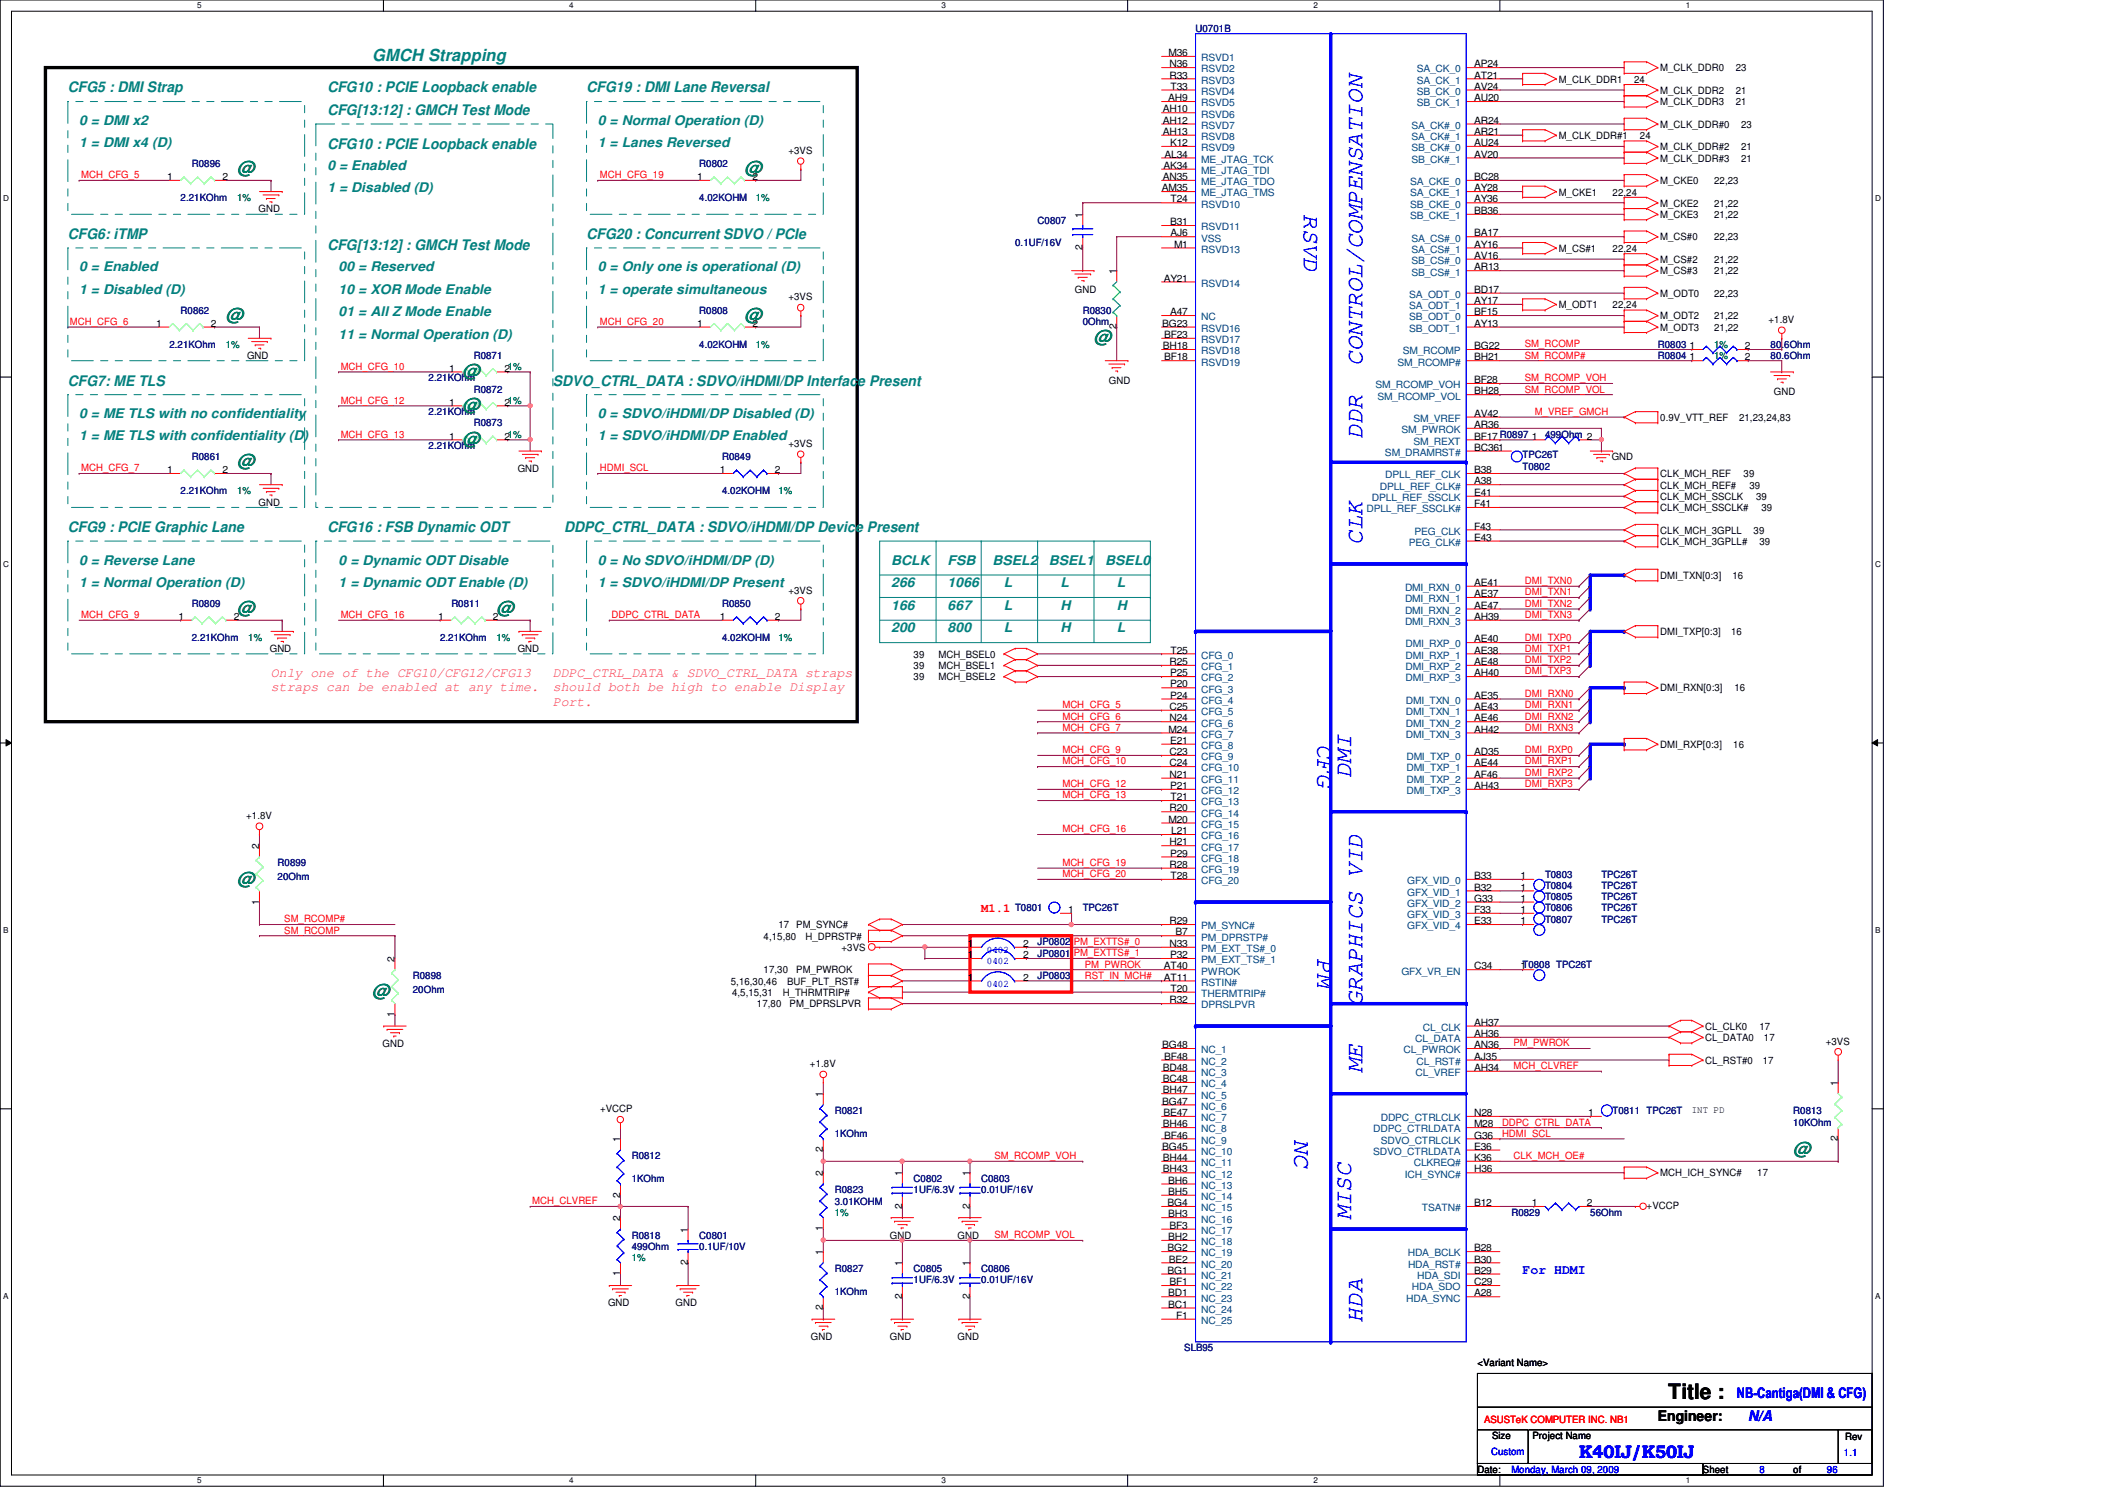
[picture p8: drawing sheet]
<svg xmlns="http://www.w3.org/2000/svg" width="297mm" height="210mm" viewBox="0 0 297 210" stroke-linecap="round" stroke-linejoin="round" font-family="sans-serif">
<defs><g id="words">
<g font-size="3.3" fill="#00f">
<text x="182.1" y="29.9" transform="rotate(90 182.1 29.9)">RSVD</text>
<text x="190.3" y="51.1" transform="rotate(-90 190.3 51.1)">CONTROL/COMPENSATION</text>
<text x="190.3" y="61.3" transform="rotate(-90 190.3 61.3)">DDR</text>
<text x="190.3" y="76.1" transform="rotate(-90 190.3 76.1)">CLK</text>
<text x="184" y="103.9" transform="rotate(90 184 103.9)">CFG</text>
<text x="188.7" y="108.7" transform="rotate(-90 188.7 108.7)">DMI</text>
<text x="184" y="133.9" transform="rotate(90 184 133.9)">PM</text>
<text x="190.3" y="140.5" transform="rotate(-90 190.3 140.5)">GRAPHICS VID</text>
<text x="190.3" y="149.9" transform="rotate(-90 190.3 149.9)">ME</text>
<text x="180.8" y="159" transform="rotate(90 180.8 159)">NC</text>
<text x="188.7" y="170.4" transform="rotate(-90 188.7 170.4)">MISC</text>
<text x="190.3" y="184.7" transform="rotate(-90 190.3 184.7)">HDA</text>
</g>
<text font-size="3" x="233" y="195.3">Title :</text>
<g font-size="2.5" fill="#008000">
<text x="33.1" y="24.3">@</text>
<text x="104" y="24.3">@</text>
<text x="31.5" y="44.8">@</text>
<text x="104" y="44.8">@</text>
<text x="152.8" y="48">@</text>
<text x="64.6" y="52.7">@</text>
<text x="64.6" y="57.4">@</text>
<text x="33.1" y="65.3">@</text>
<text x="64.6" y="62.1">@</text>
<text x="33.1" y="85.7">@</text>
<text x="69.3" y="85.7">@</text>
<text x="33.1" y="123.5">@</text>
<text x="52" y="139.3">@</text>
<text x="250.4" y="161.3">@</text>
</g>
<text font-size="2.5" fill="#00f" x="220.5" y="203.6">K40IJ/K50IJ</text>
<text font-size="2.3" fill="#008080" x="52" y="8.5">GMCH Strapping</text>
<g font-size="2" fill="#008080">
<text x="9.5" y="12.9">CFG5 : DMI Strap</text>
<text x="45.7" y="12.9">CFG10 : PCIE Loopback enable</text>
<text x="45.7" y="16.1">CFG[13:12] : GMCH Test Mode</text>
<text x="81.9" y="12.9">CFG19 : DMI Lane Reversal</text>
<text x="45.7" y="20.8">CFG10 : PCIE Loopback enable</text>
<text x="9.5" y="33.4">CFG6: iTMP</text>
<text x="45.7" y="35">CFG[13:12] : GMCH Test Mode</text>
<text x="81.9" y="33.4">CFG20 : Concurrent SDVO / PCIe</text>
<text x="9.5" y="53.8">CFG7: ME TLS</text>
<text x="77.2" y="53.8">SDVO_CTRL_DATA : SDVO/iHDMI/DP Interface Present</text>
<text x="9.5" y="74.3">CFG9 : PCIE Graphic Lane</text>
<text x="45.7" y="74.3">CFG16 : FSB Dynamic ODT</text>
<text x="78.8" y="74.3">DDPC_CTRL_DATA : SDVO/iHDMI/DP Device Present</text>
</g>
<g font-size="2" fill="#00f">
<text x="242.6" y="195.3">NB-Cantiga(DMI &amp; CFG)</text>
<text x="244.1" y="198.4">N/A</text>
</g>
<text font-size="2" x="231.5" y="198.4">Engineer:</text>
<g font-size="1.9" fill="#008080">
<text x="11" y="17.4">0 = DMI x2</text>
<text x="83.5" y="17.4">0 = Normal Operation (D)</text>
<text x="11" y="20.6">1 = DMI x4 (D)</text>
<text x="45.7" y="23.7">0 = Enabled</text>
<text x="83.5" y="20.6">1 = Lanes Reversed</text>
<text x="45.7" y="26.9">1 = Disabled (D)</text>
<text x="11" y="37.9">0 = Enabled</text>
<text x="11" y="41.1">1 = Disabled (D)</text>
<text x="47.3" y="37.9">00 = Reserved</text>
<text x="47.3" y="41.1">10 = XOR Mode Enable</text>
<text x="83.5" y="41.1">1 = operate simultaneous</text>
<text x="83.5" y="37.9">0 = Only one is operational (D)</text>
<text x="47.3" y="44.2">01 = All Z Mode Enable</text>
<text x="47.3" y="47.4">11 = Normal Operation (D)</text>
<text x="11" y="58.4">0 = ME TLS with no confidentiality</text>
<text x="83.5" y="58.4">0 = SDVO/iHDMI/DP Disabled (D)</text>
<text x="11" y="61.5">1 = ME TLS with confidentiality (D)</text>
<text x="83.5" y="61.5">1 = SDVO/iHDMI/DP Enabled</text>
<text x="11" y="78.9">0 = Reverse Lane</text>
<text x="11" y="82">1 = Normal Operation (D)</text>
<text x="47.3" y="78.9">0 = Dynamic ODT Disable</text>
<text x="47.3" y="82">1 = Dynamic ODT Enable (D)</text>
<text x="83.5" y="82">1 = SDVO/iHDMI/DP Present</text>
<text x="83.5" y="78.9">0 = No SDVO/iHDMI/DP (D)</text>
<text x="124.5" y="78.9">BCLK</text>
<text x="124.5" y="82">266</text>
<text x="132.3" y="78.9">FSB</text>
<text x="132.3" y="82">1066</text>
<text x="138.6" y="78.9">BSEL2</text>
<text x="140.2" y="82">L</text>
<text x="146.5" y="78.9">BSEL1</text>
<text x="148.1" y="82">L</text>
<text x="154.3" y="78.9">BSEL0</text>
<text x="156" y="82">L</text>
<text x="124.5" y="85.1">166</text>
<text x="124.5" y="88.3">200</text>
<text x="132.3" y="88.3">800</text>
<text x="132.3" y="85.1">667</text>
<text x="140.2" y="88.3">L</text>
<text x="140.2" y="85.1">L</text>
<text x="148.1" y="85.1">H</text>
<text x="148.1" y="88.3">H</text>
<text x="156" y="88.3">L</text>
<text x="156" y="85.1">H</text>
</g>
<g font-size="1.9" fill="#ff0080">
<text x="37.8" y="94.5">Only one of the CFG10/CFG12/CFG13</text>
<text x="77.2" y="94.5">DDPC_CTRL_DATA &amp; SDVO_CTRL_DATA straps</text>
<text x="37.8" y="96.6">straps can be enabled at any time.</text>
<text x="77.2" y="96.6">should both be high to enable Display</text>
<text x="77.2" y="98.6">Port.</text>
</g>
<text font-size="1.9" fill="#00f" x="212.6" y="177.9">For HDMI</text>
<text font-size="1.7" fill="#f00" x="137" y="127.4">M1.1</text>
<g font-size="1.4" fill="#000080">
<text x="167" y="4.4">U0701B</text>
<text x="26.8" y="23.4">R0896</text>
<text x="97.7" y="23.4">R0802</text>
<text x="25.2" y="28.1">2.21KOhm</text>
<text x="97.7" y="28.1">4.02KOHM</text>
<text x="141.8" y="34.4">0.1UF/16V</text>
<text x="144.9" y="31.2">C0807</text>
<text x="25.2" y="43.8">R0862</text>
<text x="97.7" y="43.8">R0808</text>
<text x="151.2" y="43.8">R0830</text>
<text x="151.2" y="45.4">0Ohm</text>
<text x="23.7" y="48.6">2.21KOhm</text>
<text x="59.9" y="53.3">2.21KOhm</text>
<text x="66.2" y="50.1">R0871</text>
<text x="97.7" y="48.6">4.02KOHM</text>
<text x="231.5" y="50.1">R0804</text>
<text x="231.5" y="48.6">R0803</text>
<text x="247.3" y="50.1">80.6Ohm</text>
<text x="247.3" y="48.6">80.6Ohm</text>
<text x="59.9" y="58">2.21KOhm</text>
<text x="66.2" y="59.6">R0873</text>
<text x="66.2" y="54.9">R0872</text>
<text x="26.8" y="64.3">R0861</text>
<text x="59.9" y="62.7">2.21KOhm</text>
<text x="100.8" y="64.3">R0849</text>
<text x="212.6" y="65.6">T0802</text>
<text x="212.6" y="64">TPC26T</text>
<text x="215.8" y="61.1">499Ohm 2</text>
<text x="25.2" y="69">2.21KOhm</text>
<text x="100.8" y="69">4.02KOHM</text>
<text x="26.8" y="84.8">R0809</text>
<text x="26.8" y="89.5">2.21KOhm</text>
<text x="61.5" y="89.5">2.21KOhm</text>
<text x="63" y="84.8">R0811</text>
<text x="100.8" y="84.8">R0850</text>
<text x="100.8" y="89.5">4.02KOHM</text>
<text x="38.8" y="121">R0899</text>
<text x="38.8" y="122.9">20Ohm</text>
<text x="215.8" y="124.1">T0804</text>
<text x="215.8" y="122.6">T0803</text>
<text x="215.8" y="125.7">T0805</text>
<text x="223.6" y="124.1">TPC26T</text>
<text x="223.6" y="122.6">TPC26T</text>
<text x="223.6" y="125.7">TPC26T</text>
<text x="141.8" y="127.3">T0801</text>
<text x="144.9" y="132">JP0802</text>
<text x="151.2" y="127.3">TPC26T</text>
<text x="215.8" y="127.3">T0806</text>
<text x="215.8" y="128.9">T0807</text>
<text x="223.6" y="127.3">TPC26T</text>
<text x="223.6" y="128.9">TPC26T</text>
<text x="57.7" y="136.7">R0898</text>
<text x="144.9" y="136.7">JP0803</text>
<text x="144.9" y="133.6">JP0801</text>
<text x="57.7" y="138.6">20Ohm</text>
<text x="116.6" y="155.6">R0821</text>
<text x="225.2" y="155.6">T0811 TPC26T</text>
<text x="250.4" y="155.6">R0813</text>
<text x="88.2" y="161.9">R0812</text>
<text x="116.6" y="158.8">1KOhm</text>
<text x="250.4" y="157.2">10KOhm</text>
<text x="88.2" y="165.1">1KOhm</text>
<text x="116.6" y="166.7">R0823</text>
<text x="127.6" y="165.1">C0802</text>
<text x="127.6" y="166.7">1UF/6.3V</text>
<text x="137" y="165.1">C0803</text>
<text x="137" y="166.7">0.01UF/16V</text>
<text x="88.2" y="173">R0818</text>
<text x="97.7" y="173">C0801</text>
<text x="116.6" y="168.2">3.01KOHM</text>
<text x="211.1" y="169.8">R0829</text>
<text x="222.1" y="169.8">56Ohm</text>
<text x="88.2" y="174.5">499Ohm</text>
<text x="97.7" y="174.5">0.1UF/10V</text>
<text x="116.6" y="177.7">R0827</text>
<text x="127.6" y="177.7">C0805</text>
<text x="127.6" y="179.2">1UF/6.3V</text>
<text x="137" y="177.7">C0806</text>
<text x="137" y="179.2">0.01UF/16V</text>
<text x="116.6" y="180.8">1KOhm</text>
<text x="165.4" y="188.7">SLB95</text>
</g>
<g font-size="1.4">
<text x="163.2" y="7.8">M36</text>
<text x="163.3" y="9.4">N36</text>
<text x="163.3" y="11">R33</text>
<text x="205.9" y="9.4">AP24</text>
<text x="205.9" y="11">AT21</text>
<text x="217.7" y="11.6">M_CLK_DDR1</text>
<text x="228.2" y="11.6">24</text>
<text x="231.9" y="9.9">M_CLK_DDR0</text>
<text x="242.4" y="9.9">23</text>
<text x="162.4" y="15.7">AH10</text>
<text x="162.4" y="17.3">AH12</text>
<text x="163.1" y="14.1">AH9</text>
<text x="163.4" y="12.5">T33</text>
<text x="205.9" y="12.5">AV24</text>
<text x="205.9" y="17.3">AR24</text>
<text x="205.9" y="14.1">AU20</text>
<text x="231.9" y="14.7">M_CLK_DDR3</text>
<text x="231.9" y="13.1">M_CLK_DDR2</text>
<text x="231.9" y="17.8">M_CLK_DDR#0</text>
<text x="242.4" y="14.7">21</text>
<text x="242.4" y="13.1">21</text>
<text x="243.2" y="17.8">23</text>
<text x="110.1" y="21.5">+3VS</text>
<text x="162.4" y="18.8">AH13</text>
<text x="162.5" y="23.6">AK34</text>
<text x="162.6" y="22">AL34</text>
<text x="163.4" y="20.4">K12</text>
<text x="205.9" y="18.8">AR21</text>
<text x="205.9" y="20.4">AU24</text>
<text x="205.9" y="22">AV20</text>
<text x="217.7" y="19.4">M_CLK_DDR#1</text>
<text x="229" y="19.4">24</text>
<text x="231.9" y="21">M_CLK_DDR#2</text>
<text x="231.9" y="22.6">M_CLK_DDR#3</text>
<text x="243.2" y="21">21</text>
<text x="243.2" y="22.6">21</text>
<text x="23.4" y="25.1">1</text>
<text x="31.1" y="25.1">2</text>
<text x="36.1" y="29.6">GND</text>
<text x="97.4" y="25.1">1</text>
<text x="105.1" y="25.1">2</text>
<text x="162.3" y="26.7">AM35</text>
<text x="162.4" y="25.1">AN35</text>
<text x="163.4" y="28.3">T24</text>
<text x="205.9" y="25.1">BC28</text>
<text x="205.9" y="26.7">AY28</text>
<text x="205.9" y="28.3">AY36</text>
<text x="205.9" y="29.9">BB36</text>
<text x="217.7" y="27.3">M_CKE1</text>
<text x="225.2" y="27.3">22,24</text>
<text x="231.9" y="25.7">M_CKE0</text>
<text x="231.9" y="28.9">M_CKE2</text>
<text x="239.4" y="25.7">22,23</text>
<text x="239.4" y="28.9">21,22</text>
<text x="151.2" y="35" transform="rotate(-90 151.2 35)">2</text>
<text x="151.2" y="30.4" transform="rotate(-90 151.2 30.4)">1</text>
<text x="163.4" y="31.5">B31</text>
<text x="163.4" y="33">AJ6</text>
<text x="164" y="34.6">M1</text>
<text x="205.9" y="33">BA17</text>
<text x="205.9" y="34.6">AY16</text>
<text x="217.7" y="35.2">M_CS#1</text>
<text x="225.2" y="35.2">22,24</text>
<text x="231.9" y="33.6">M_CS#0</text>
<text x="231.9" y="30.4">M_CKE3</text>
<text x="239.4" y="30.4">21,22</text>
<text x="239.4" y="33.6">22,23</text>
<text x="110.1" y="42">+3VS</text>
<text x="150.1" y="41">GND</text>
<text x="155.9" y="38.3" transform="rotate(-90 155.9 38.3)">1</text>
<text x="162.5" y="39.3">AY21</text>
<text x="205.9" y="36.2">AV16</text>
<text x="205.9" y="37.8">AR13</text>
<text x="205.9" y="40.9">BD17</text>
<text x="231.9" y="36.7">M_CS#2</text>
<text x="231.9" y="38.3">M_CS#3</text>
<text x="231.9" y="41.4">M_ODT0</text>
<text x="239.4" y="41.4">22,23</text>
<text x="239.4" y="36.7">21,22</text>
<text x="239.4" y="38.3">21,22</text>
<text x="21.8" y="45.6">1</text>
<text x="29.5" y="45.6">2</text>
<text x="97.4" y="45.6">1</text>
<text x="105.1" y="45.6">2</text>
<text x="155.9" y="46" transform="rotate(-90 155.9 46)">2</text>
<text x="162.3" y="45.6">BG23</text>
<text x="162.6" y="47.2">BF23</text>
<text x="163.4" y="44">A47</text>
<text x="205.9" y="42.5">AY17</text>
<text x="205.9" y="44">BF15</text>
<text x="205.9" y="45.6">AY13</text>
<text x="217.7" y="43.1">M_ODT1</text>
<text x="225.2" y="43.1">22,24</text>
<text x="231.9" y="46.2">M_ODT3</text>
<text x="231.9" y="44.6">M_ODT2</text>
<text x="239.4" y="46.2">21,22</text>
<text x="239.4" y="44.6">21,22</text>
<text x="247" y="45.1">+1.8V</text>
<text x="34.5" y="50.1">GND</text>
<text x="62.7" y="51.9">1</text>
<text x="70.4" y="51.9">21%</text>
<text x="154.9" y="53.6">GND</text>
<text x="162.4" y="48.8">BH18</text>
<text x="162.6" y="50.3">BF18</text>
<text x="205.9" y="48.8">BG22</text>
<text x="205.9" y="50.3">BH21</text>
<text x="205.9" y="53.5">BF28</text>
<text x="236" y="50.3">1</text>
<text x="236" y="48.8">1</text>
<text x="243.7" y="50.3">2</text>
<text x="243.7" y="48.8">2</text>
<text x="62.7" y="56.6">1</text>
<text x="70.4" y="56.6">21%</text>
<text x="205.9" y="55.1">BH28</text>
<text x="205.9" y="58.2">AV42</text>
<text x="205.9" y="59.8">AR36</text>
<text x="231.9" y="58.8">0.9V_VTT_REF</text>
<text x="242.9" y="58.8">21,23,24,83</text>
<text x="247.7" y="55.2">GND</text>
<text x="62.7" y="61.4">1</text>
<text x="70.4" y="61.4">21%</text>
<text x="72.3" y="65.9">GND</text>
<text x="110.1" y="62.4">+3VS</text>
<text x="205.9" y="62.9">BC361</text>
<text x="205.9" y="61.4">BF17 R0897</text>
<text x="213.9" y="61.4">1</text>
<text x="225.1" y="64.3">GND</text>
<text x="23.4" y="66.1">1</text>
<text x="31.1" y="66.1">2</text>
<text x="36.1" y="70.6">GND</text>
<text x="100.5" y="66.1">1</text>
<text x="108.2" y="66.1">2</text>
<text x="205.9" y="66.1">B38</text>
<text x="205.9" y="67.6">A38</text>
<text x="205.9" y="69.3">E41</text>
<text x="205.9" y="70.8">F41</text>
<text x="231.9" y="66.7">CLK_MCH_REF</text>
<text x="231.9" y="68.2">CLK_MCH_REF#</text>
<text x="231.9" y="69.8">CLK_MCH_SSCLK</text>
<text x="231.9" y="71.4">CLK_MCH_SSCLK#</text>
<text x="243.5" y="66.7">39</text>
<text x="244.3" y="68.2">39</text>
<text x="245.2" y="69.8">39</text>
<text x="246" y="71.4">39</text>
<text x="205.9" y="75.5">E43</text>
<text x="205.9" y="74">F43</text>
<text x="231.9" y="76.1">CLK_MCH_3GPLL#</text>
<text x="231.9" y="74.5">CLK_MCH_3GPLL</text>
<text x="244.9" y="74.5">39</text>
<text x="245.7" y="76.1">39</text>
<text x="110.1" y="82.9">+3VS</text>
<text x="205.9" y="81.8">AE41</text>
<text x="205.9" y="83.4">AE37</text>
<text x="231.9" y="80.8">DMI_TXN[0:3]</text>
<text x="241.9" y="80.8">16</text>
<text x="24.9" y="86.6">1</text>
<text x="32.6" y="86.6">2</text>
<text x="61.2" y="86.6">1</text>
<text x="68.8" y="86.6">2</text>
<text x="100.5" y="86.6">1</text>
<text x="108.2" y="86.6">2</text>
<text x="205.9" y="85">AE47</text>
<text x="205.9" y="86.6">AH39</text>
<text x="205.9" y="89.7">AE40</text>
<text x="231.9" y="88.7">DMI_TXP[0:3]</text>
<text x="241.8" y="88.7">16</text>
<text x="37.7" y="91.1">GND</text>
<text x="72.3" y="91.1">GND</text>
<text x="127.6" y="93.4">39</text>
<text x="127.6" y="95">39</text>
<text x="127.6" y="91.9">39</text>
<text x="131.1" y="93.4">MCH_BSEL1</text>
<text x="131.1" y="95">MCH_BSEL2</text>
<text x="131.1" y="91.9">MCH_BSEL0</text>
<text x="163.3" y="92.9">R25</text>
<text x="163.4" y="94.4">P25</text>
<text x="163.4" y="91.3">T25</text>
<text x="205.9" y="91.3">AE38</text>
<text x="205.9" y="92.9">AE48</text>
<text x="205.9" y="94.4">AH40</text>
<text x="163.3" y="99.1">C25</text>
<text x="163.3" y="100.8">N24</text>
<text x="163.4" y="96">P20</text>
<text x="163.4" y="97.6">P24</text>
<text x="205.9" y="97.6">AE35</text>
<text x="205.9" y="99.1">AE43</text>
<text x="205.9" y="100.8">AE46</text>
<text x="231.9" y="96.6">DMI_RXN[0:3]</text>
<text x="242.2" y="96.6">16</text>
<text x="163.2" y="102.3">M24</text>
<text x="163.3" y="105.5">C23</text>
<text x="163.3" y="107">C24</text>
<text x="163.4" y="103.9">E21</text>
<text x="205.9" y="102.3">AH42</text>
<text x="205.9" y="105.5">AD35</text>
<text x="205.9" y="107">AE44</text>
<text x="231.9" y="104.4">DMI_RXP[0:3]</text>
<text x="242.1" y="104.4">16</text>
<text x="163.3" y="108.6">N21</text>
<text x="163.3" y="113.3">R20</text>
<text x="163.4" y="110.2">P21</text>
<text x="163.4" y="111.8">T21</text>
<text x="205.9" y="108.6">AF46</text>
<text x="205.9" y="110.2">AH43</text>
<text x="34.4" y="114.4">+1.8V</text>
<text x="36.2" y="118.6" transform="rotate(-90 36.2 118.6)">2</text>
<text x="163.2" y="114.9">M20</text>
<text x="163.3" y="118.1">H21</text>
<text x="163.4" y="119.6">P29</text>
<text x="163.6" y="116.5">L21</text>
<text x="163.3" y="121.2">R28</text>
<text x="163.4" y="122.8">T28</text>
<text x="205.9" y="122.8">B33</text>
<text x="205.9" y="124.4">B32</text>
<text x="205.9" y="125.9">G33</text>
<text x="212.3" y="124.4">1</text>
<text x="212.3" y="122.8">1</text>
<text x="212.3" y="125.9">1</text>
<text x="36.2" y="126.3" transform="rotate(-90 36.2 126.3)">1</text>
<text x="106.6" y="131.2">4,15,80</text>
<text x="108.7" y="129.7">17</text>
<text x="111.2" y="129.7">PM_SYNC#</text>
<text x="112.5" y="131.2">H_DPRSTP#</text>
<text x="149.2" y="127.5">1</text>
<text x="163.3" y="129.1">R29</text>
<text x="164.2" y="130.6">B7</text>
<text x="205.9" y="127.5">F33</text>
<text x="205.9" y="129.1">E33</text>
<text x="212.3" y="127.5">1</text>
<text x="212.3" y="129.1">1</text>
<text x="55.1" y="134.3" transform="rotate(-90 55.1 134.3)">2</text>
<text x="102.1" y="137.5">5,16,30,46</text>
<text x="106.6" y="135.9">17,30</text>
<text x="109.9" y="137.5">BUF_PLT_RST#</text>
<text x="111.2" y="135.9">PM_PWROK</text>
<text x="117.5" y="132.8">+3VS</text>
<text x="135.2" y="132.2">1</text>
<text x="135.2" y="136.9">1</text>
<text x="135.2" y="133.8">1</text>
<text x="142.9" y="132.2">2</text>
<text x="142.9" y="136.9">2</text>
<text x="142.9" y="133.8">2</text>
<text x="162.5" y="135.4">AT40</text>
<text x="162.5" y="136.9">AT11</text>
<text x="163.3" y="132.2">N33</text>
<text x="163.4" y="133.8">P32</text>
<text x="205.9" y="135.4">C34</text>
<text x="212.3" y="135.4">1T0808 TPC26T</text>
<text x="55.1" y="142.1" transform="rotate(-90 55.1 142.1)">1</text>
<text x="102.2" y="139.1">4,5,15,31</text>
<text x="105.7" y="140.7">17,80</text>
<text x="109.3" y="139.1">H_THRMTRIP#</text>
<text x="110.3" y="140.7">PM_DPRSLPVR</text>
<text x="163.3" y="140.1">R32</text>
<text x="163.4" y="138.5">T20</text>
<text x="205.9" y="143.3">AH37</text>
<text x="238.1" y="143.8">CL_CLK0</text>
<text x="245.7" y="143.8">17</text>
<text x="53.4" y="146.2">GND</text>
<text x="113.1" y="149">+1.8V</text>
<text x="162.3" y="146.4">BG48</text>
<text x="162.4" y="149.6">BD48</text>
<text x="162.6" y="148">BF48</text>
<text x="205.9" y="144.8">AH36</text>
<text x="205.9" y="146.4">AN36</text>
<text x="205.9" y="148">AJ35</text>
<text x="205.9" y="149.6">AH34</text>
<text x="238.1" y="148.5">CL_RST#0</text>
<text x="238.1" y="145.4">CL_DATA0</text>
<text x="246.2" y="148.5">17</text>
<text x="246.3" y="145.4">17</text>
<text x="255" y="145.9">+3VS</text>
<text x="83.8" y="155.3">+VCCP</text>
<text x="114.9" y="153.2" transform="rotate(-90 114.9 153.2)">1</text>
<text x="162.3" y="154.3">BG47</text>
<text x="162.4" y="151.1">BC48</text>
<text x="162.4" y="152.7">BH47</text>
<text x="162.5" y="155.9">BE47</text>
<text x="205.9" y="155.9">N28</text>
<text x="221.8" y="155.9">1</text>
<text x="236.3" y="155.4">INT PD</text>
<text x="256.7" y="151.6" transform="rotate(-90 256.7 151.6)">1</text>
<text x="86.6" y="159.5" transform="rotate(-90 86.6 159.5)">1</text>
<text x="114.9" y="161" transform="rotate(-90 114.9 161)">2</text>
<text x="162.3" y="160.6">BG45</text>
<text x="162.4" y="157.4">BH46</text>
<text x="162.6" y="159">BF46</text>
<text x="205.9" y="159">G36</text>
<text x="205.9" y="160.6">E36</text>
<text x="205.9" y="157.4">M28</text>
<text x="256.7" y="159.4" transform="rotate(-90 256.7 159.4)">2</text>
<text x="86.6" y="167.3" transform="rotate(-90 86.6 167.3)">2</text>
<text x="114.9" y="164.3" transform="rotate(-90 114.9 164.3)">2</text>
<text x="126" y="164.3" transform="rotate(-90 126 164.3)">1</text>
<text x="135.4" y="164.3" transform="rotate(-90 135.4 164.3)">1</text>
<text x="162.4" y="162.1">BH44</text>
<text x="162.4" y="163.7">BH43</text>
<text x="163.1" y="165.3">BH6</text>
<text x="163.1" y="166.9">BH5</text>
<text x="205.9" y="162.1">K36</text>
<text x="205.9" y="163.7">H36</text>
<text x="231.9" y="164.3">MCH_ICH_SYNC#</text>
<text x="245.4" y="164.3">17</text>
<text x="86.6" y="170.6" transform="rotate(-90 86.6 170.6)">2</text>
<text x="96.1" y="172.1" transform="rotate(-90 96.1 172.1)">1</text>
<text x="114.9" y="172" transform="rotate(-90 114.9 172)">1</text>
<text x="124.3" y="173">GND</text>
<text x="126" y="168.8" transform="rotate(-90 126 168.8)">2</text>
<text x="133.7" y="173">GND</text>
<text x="135.4" y="168.8" transform="rotate(-90 135.4 168.8)">2</text>
<text x="163.1" y="168.4">BG4</text>
<text x="163.1" y="170">BH3</text>
<text x="163.1" y="173.2">BH2</text>
<text x="163.3" y="171.6">BF3</text>
<text x="205.9" y="168.4">B12</text>
<text x="213.9" y="168.4">1</text>
<text x="221.6" y="168.4">2</text>
<text x="230" y="168.9">+VCCP</text>
<text x="86.6" y="178.3" transform="rotate(-90 86.6 178.3)">1</text>
<text x="96.1" y="176.7" transform="rotate(-90 96.1 176.7)">2</text>
<text x="114.9" y="175.3" transform="rotate(-90 114.9 175.3)">1</text>
<text x="126" y="176.8" transform="rotate(-90 126 176.8)">1</text>
<text x="135.4" y="176.8" transform="rotate(-90 135.4 176.8)">1</text>
<text x="163.1" y="174.8">BG2</text>
<text x="163.1" y="177.9">BG1</text>
<text x="163.2" y="176.3">BE2</text>
<text x="163.3" y="179.5">BF1</text>
<text x="205.9" y="174.8">B28</text>
<text x="205.9" y="176.3">B30</text>
<text x="205.9" y="177.9">B29</text>
<text x="205.9" y="179.5">C29</text>
<text x="84.9" y="182.4">GND</text>
<text x="94.4" y="182.4">GND</text>
<text x="114.9" y="183" transform="rotate(-90 114.9 183)">2</text>
<text x="126" y="181.4" transform="rotate(-90 126 181.4)">2</text>
<text x="135.4" y="181.4" transform="rotate(-90 135.4 181.4)">2</text>
<text x="163.1" y="181.1">BD1</text>
<text x="163.1" y="182.6">BC1</text>
<text x="164.2" y="184.2">F1</text>
<text x="205.9" y="181.1">A28</text>
<text x="113.2" y="187.1">GND</text>
<text x="124.3" y="187.1">GND</text>
<text x="133.7" y="187.1">GND</text>
<text x="206.3" y="190.8">&lt;Variant Name&gt;</text>
<text x="208.4" y="201">Size</text>
<text x="214" y="201">Project Name</text>
<text x="257.7" y="201.1">Rev</text>
<text x="206.3" y="205.7">Date:</text>
<text x="237.8" y="205.7">Sheet</text>
<text x="250.4" y="205.7">of</text>
</g>
<g font-size="1.4" fill="#004080">
<text x="167.8" y="8.6">RSVD1</text>
<text x="167.8" y="10.1">RSVD2</text>
<text x="167.8" y="11.7">RSVD3</text>
<text x="197.9" y="10.1">SA_CK_0</text>
<text x="197.9" y="11.7">SA_CK_1</text>
<text x="167.8" y="14.9">RSVD5</text>
<text x="167.8" y="16.4">RSVD6</text>
<text x="167.8" y="18">RSVD7</text>
<text x="167.8" y="13.3">RSVD4</text>
<text x="197.1" y="18">SA_CK#_0</text>
<text x="197.9" y="13.3">SB_CK_0</text>
<text x="197.9" y="14.9">SB_CK_1</text>
<text x="167.8" y="22.7">ME_JTAG_TCK</text>
<text x="167.8" y="19.6">RSVD8</text>
<text x="167.8" y="21.1">RSVD9</text>
<text x="197.1" y="19.6">SA_CK#_1</text>
<text x="197.1" y="21.1">SB_CK#_0</text>
<text x="197.1" y="22.7">SB_CK#_1</text>
<text x="167.8" y="25.9">ME_JTAG_TDO</text>
<text x="167.8" y="24.3">ME_JTAG_TDI</text>
<text x="167.8" y="27.4">ME_JTAG_TMS</text>
<text x="167.8" y="29">RSVD10</text>
<text x="196.9" y="25.9">SA_CKE_0</text>
<text x="196.9" y="27.4">SA_CKE_1</text>
<text x="196.9" y="29">SB_CKE_0</text>
<text x="167.8" y="32.2">RSVD11</text>
<text x="167.8" y="33.7">VSS</text>
<text x="167.8" y="35.3">RSVD13</text>
<text x="196.9" y="30.6">SB_CKE_1</text>
<text x="197.1" y="33.7">SA_CS#_0</text>
<text x="197.1" y="35.3">SA_CS#_1</text>
<text x="167.8" y="40">RSVD14</text>
<text x="196.8" y="41.6">SA_ODT_0</text>
<text x="197.1" y="36.9">SB_CS#_0</text>
<text x="197.1" y="38.5">SB_CS#_1</text>
<text x="167.8" y="46.4">RSVD16</text>
<text x="167.8" y="47.9">RSVD17</text>
<text x="167.8" y="44.7">NC</text>
<text x="196.8" y="43.2">SA_ODT_1</text>
<text x="196.8" y="44.7">SB_ODT_0</text>
<text x="196.8" y="46.4">SB_ODT_1</text>
<text x="167.8" y="49.5">RSVD18</text>
<text x="167.8" y="51.1">RSVD19</text>
<text x="195.2" y="51.1">SM_RCOMP#</text>
<text x="195.9" y="49.5">SM_RCOMP</text>
<text x="192.1" y="54.2">SM_RCOMP_VOH</text>
<text x="192.4" y="55.8">SM_RCOMP_VOL</text>
<text x="197.4" y="58.9">SM_VREF</text>
<text x="193.4" y="63.7">SM_DRAMRST#</text>
<text x="195.7" y="60.5">SM_PWROK</text>
<text x="197.4" y="62.1">SM_REXT</text>
<text x="190.8" y="71.5">DPLL_REF_SSCLK#</text>
<text x="191.6" y="70">DPLL_REF_SSCLK</text>
<text x="192.7" y="68.4">DPLL_REF_CLK#</text>
<text x="193.5" y="66.8">DPLL_REF_CLK</text>
<text x="196.8" y="76.2">PEG_CLK#</text>
<text x="197.5" y="74.7">PEG_CLK</text>
<text x="196.2" y="82.5">DMI_RXN_0</text>
<text x="196.2" y="84.1">DMI_RXN_1</text>
<text x="196.2" y="85.7">DMI_RXN_2</text>
<text x="196.2" y="87.3">DMI_RXN_3</text>
<text x="167.8" y="95.2">CFG_2</text>
<text x="167.8" y="92">CFG_0</text>
<text x="167.8" y="93.6">CFG_1</text>
<text x="196.3" y="90.4">DMI_RXP_0</text>
<text x="196.3" y="92">DMI_RXP_1</text>
<text x="196.3" y="93.6">DMI_RXP_2</text>
<text x="196.3" y="95.2">DMI_RXP_3</text>
<text x="167.8" y="96.7">CFG_3</text>
<text x="167.8" y="98.3">CFG_4</text>
<text x="167.8" y="99.9">CFG_5</text>
<text x="167.8" y="101.5">CFG_6</text>
<text x="196.3" y="98.3">DMI_TXN_0</text>
<text x="196.3" y="99.9">DMI_TXN_1</text>
<text x="196.3" y="101.5">DMI_TXN_2</text>
<text x="167.8" y="103">CFG_7</text>
<text x="167.8" y="104.6">CFG_8</text>
<text x="167.8" y="106.2">CFG_9</text>
<text x="167.8" y="107.7">CFG_10</text>
<text x="196.3" y="103">DMI_TXN_3</text>
<text x="196.4" y="106.2">DMI_TXP_0</text>
<text x="196.4" y="107.7">DMI_TXP_1</text>
<text x="167.8" y="109.3">CFG_11</text>
<text x="167.8" y="110.9">CFG_12</text>
<text x="167.8" y="112.5">CFG_13</text>
<text x="196.4" y="109.3">DMI_TXP_2</text>
<text x="196.4" y="110.9">DMI_TXP_3</text>
<text x="167.8" y="114">CFG_14</text>
<text x="167.8" y="115.6">CFG_15</text>
<text x="167.8" y="117.2">CFG_16</text>
<text x="167.8" y="118.8">CFG_17</text>
<text x="167.8" y="120.4">CFG_18</text>
<text x="167.8" y="121.9">CFG_19</text>
<text x="167.8" y="123.5">CFG_20</text>
<text x="196.5" y="123.5">GFX_VID_0</text>
<text x="196.5" y="125.1">GFX_VID_1</text>
<text x="167.8" y="129.8">PM_SYNC#</text>
<text x="167.8" y="131.4">PM_DPRSTP#</text>
<text x="196.5" y="126.7">GFX_VID_2</text>
<text x="196.5" y="128.2">GFX_VID_3</text>
<text x="196.5" y="129.8">GFX_VID_4</text>
<text x="167.8" y="133">PM_EXT_TS#_0</text>
<text x="167.8" y="134.5">PM_EXT_TS#_1</text>
<text x="167.8" y="136.1">PWROK</text>
<text x="167.8" y="137.7">RSTIN#</text>
<text x="195.7" y="136.1">GFX_VR_EN</text>
<text x="167.8" y="139.2">THERMTRIP#</text>
<text x="167.8" y="140.8">DPRSLPVR</text>
<text x="198.7" y="144">CL_CLK</text>
<text x="167.8" y="147.1">NC_1</text>
<text x="167.8" y="148.7">NC_2</text>
<text x="196" y="147.1">CL_PWROK</text>
<text x="197.7" y="145.5">CL_DATA</text>
<text x="197.8" y="148.7">CL_RST#</text>
<text x="167.8" y="150.3">NC_3</text>
<text x="167.8" y="151.8">NC_4</text>
<text x="167.8" y="153.4">NC_5</text>
<text x="167.8" y="155">NC_6</text>
<text x="197.7" y="150.3">CL_VREF</text>
<text x="167.8" y="156.6">NC_7</text>
<text x="167.8" y="158.2">NC_8</text>
<text x="167.8" y="159.7">NC_9</text>
<text x="167.8" y="161.3">NC_10</text>
<text x="191.8" y="161.3">SDVO_CTRLDATA</text>
<text x="191.8" y="158.2">DDPC_CTRLDATA</text>
<text x="192.8" y="159.7">SDVO_CTRLCLK</text>
<text x="192.8" y="156.6">DDPC_CTRLCLK</text>
<text x="167.8" y="162.9">NC_11</text>
<text x="167.8" y="164.5">NC_12</text>
<text x="167.8" y="166">NC_13</text>
<text x="167.8" y="167.6">NC_14</text>
<text x="196.2" y="164.5">ICH_SYNC#</text>
<text x="197.4" y="162.9">CLKREQ#</text>
<text x="167.8" y="169.2">NC_15</text>
<text x="167.8" y="170.7">NC_16</text>
<text x="167.8" y="172.3">NC_17</text>
<text x="167.8" y="173.9">NC_18</text>
<text x="198.5" y="169.2">TSATN#</text>
<text x="167.8" y="175.5">NC_19</text>
<text x="167.8" y="177">NC_20</text>
<text x="167.8" y="178.6">NC_21</text>
<text x="196.6" y="175.5">HDA_BCLK</text>
<text x="196.6" y="177">HDA_RST#</text>
<text x="197.9" y="178.6">HDA_SDI</text>
<text x="167.8" y="180.2">NC_22</text>
<text x="167.8" y="181.8">NC_23</text>
<text x="167.8" y="183.3">NC_24</text>
<text x="167.8" y="184.9">NC_25</text>
<text x="196.4" y="181.8">HDA_SYNC</text>
<text x="197.2" y="180.2">HDA_SDO</text>
</g>
<g font-size="1.4" fill="#f00">
<text x="11.3" y="24.9">MCH_CFG_5</text>
<text x="83.8" y="24.9">MCH_CFG_19</text>
<text x="9.8" y="45.4">MCH_CFG_6</text>
<text x="83.8" y="45.4">MCH_CFG_20</text>
<text x="47.6" y="51.6">MCH_CFG_10</text>
<text x="212.9" y="48.5">SM_RCOMP</text>
<text x="212.9" y="53.3">SM_RCOMP_VOH</text>
<text x="212.9" y="50.1">SM_RCOMP#</text>
<text x="47.6" y="56.4">MCH_CFG_12</text>
<text x="212.9" y="54.8">SM_RCOMP_VOL</text>
<text x="214.3" y="58">M_VREF_GMCH</text>
<text x="11.3" y="65.8">MCH_CFG_7</text>
<text x="47.6" y="61.1">MCH_CFG_13</text>
<text x="83.8" y="65.8">HDMI_SCL</text>
<text x="212.9" y="83.1">DMI_TXN1</text>
<text x="212.9" y="81.6">DMI_TXN0</text>
<text x="11.3" y="86.3">MCH_CFG_9</text>
<text x="47.6" y="86.3">MCH_CFG_16</text>
<text x="85.4" y="86.3">DDPC_CTRL_DATA</text>
<text x="212.9" y="86.3">DMI_TXN3</text>
<text x="212.9" y="89.5">DMI_TXP0</text>
<text x="212.9" y="84.8">DMI_TXN2</text>
<text x="212.9" y="92.6">DMI_TXP2</text>
<text x="212.9" y="94.2">DMI_TXP3</text>
<text x="212.9" y="91">DMI_TXP1</text>
<text x="148.4" y="98.9">MCH_CFG_5</text>
<text x="148.4" y="100.5">MCH_CFG_6</text>
<text x="212.9" y="98.9">DMI_RXN1</text>
<text x="212.9" y="97.3">DMI_RXN0</text>
<text x="212.9" y="100.5">DMI_RXN2</text>
<text x="148.4" y="105.2">MCH_CFG_9</text>
<text x="148.4" y="106.8">MCH_CFG_10</text>
<text x="148.4" y="102.1">MCH_CFG_7</text>
<text x="212.9" y="105.2">DMI_RXP0</text>
<text x="212.9" y="102.1">DMI_RXN3</text>
<text x="212.9" y="106.8">DMI_RXP1</text>
<text x="148.4" y="111.5">MCH_CFG_13</text>
<text x="148.4" y="109.9">MCH_CFG_12</text>
<text x="212.9" y="108.4">DMI_RXP2</text>
<text x="212.9" y="109.9">DMI_RXP3</text>
<text x="148.4" y="116.2">MCH_CFG_16</text>
<text x="148.4" y="122.5">MCH_CFG_20</text>
<text x="148.4" y="120.9">MCH_CFG_19</text>
<text x="39.7" y="128.8">SM_RCOMP#</text>
<text x="39.7" y="130.4">SM_RCOMP</text>
<text x="149.9" y="132">PM_EXTTS#_0</text>
<text x="149.9" y="133.6">PM_EXTTS#_1</text>
<text x="151.5" y="136.7">RST_IN_MCH#</text>
<text x="151.5" y="135.1">PM_PWROK</text>
<text x="211.4" y="149.3">MCH_CLVREF</text>
<text x="211.4" y="146.1">PM_PWROK</text>
<text x="138.9" y="161.9">SM_RCOMP_VOH</text>
<text x="209.8" y="157.2">DDPC_CTRL_DATA</text>
<text x="209.8" y="158.7">HDMI_SCL</text>
<text x="211.4" y="161.9">CLK_MCH_OE#</text>
<text x="74.3" y="168.2">MCH_CLVREF</text>
<text x="138.9" y="172.9">SM_RCOMP_VOL</text>
<text x="207.3" y="198.8">ASUSTeK COMPUTER INC. NB1</text>
</g>
<g font-size="1.4" fill="#008000">
<text x="33.1" y="28.1">1%</text>
<text x="105.5" y="28.1">1%</text>
<text x="31.5" y="48.6">1%</text>
<text x="105.5" y="48.6">1%</text>
<text x="239.4" y="50.1">1%</text>
<text x="239.4" y="48.6">1%</text>
<text x="33.1" y="69">1%</text>
<text x="108.7" y="69">1%</text>
<text x="34.7" y="89.5">1%</text>
<text x="69.3" y="89.5">1%</text>
<text x="108.7" y="89.5">1%</text>
<text x="116.6" y="169.8">1%</text>
<text x="88.2" y="176.1">1%</text>
</g>
<g font-size="1.4" fill="#00f">
<text x="137.8" y="133.1">0402</text>
<text x="137.8" y="137.8">0402</text>
<text x="137.8" y="134.7">0402</text>
<text x="208.2" y="203.2">Custom</text>
<text x="257.5" y="203.4">1.1</text>
<text x="211.1" y="205.7">Monday, March 09, 2009</text>
<text x="245.7" y="205.7">8</text>
<text x="255.1" y="205.7">96</text>
</g>
<g font-size="1.1">
<text x="27.6" y="1.1">5</text>
<text x="79.5" y="1.1">4</text>
<text x="131.5" y="1.1">3</text>
<text x="183.4" y="1.1">2</text>
<text x="235.4" y="1.1">1</text>
<text x=".5" y="28.1">D</text>
<text x="261.9" y="28.1">D</text>
<text x=".5" y="79.2">C</text>
<text x="261.9" y="79.2">C</text>
<text x=".5" y="130.3">B</text>
<text x="261.9" y="130.3">B</text>
<text x=".5" y="181.4">A</text>
<text x="261.9" y="181.4">A</text>
<text x="27.6" y="207.1">5</text>
<text x="79.5" y="207.1">4</text>
<text x="131.5" y="207.1">3</text>
<text x="183.4" y="207.1">2</text>
<text x="235.4" y="207.1">1</text>
</g>
</g></defs>
<path d="M0 0h263v207.6h-263zM1.6 1.6h259.8v204.4h-259.8z" fill="none" stroke="#000" stroke-width=".14"/>
<g fill="#fff">
<path d="M27.6 .2h.5v1.2h-.5z"/>
<path d="M27.6 206.2h.5v1.1h-.5z"/>
</g>
<path d="M53.5 0v1.6M53.5 206v1.6" fill="none" stroke="#000" stroke-width=".14"/>
<g fill="#fff">
<path d="M79.5 .2h.6v1.2h-.6z"/>
<path d="M79.5 206.2h.6v1.1h-.6z"/>
</g>
<path d="M105.5 0v1.6M105.5 206v1.6" fill="none" stroke="#000" stroke-width=".14"/>
<g fill="#fff">
<path d="M131.5 .2h.6v1.2h-.6z"/>
<path d="M131.5 206.2h.6v1.1h-.6z"/>
</g>
<path d="M157.5 0v1.6M157.5 206v1.6" fill="none" stroke="#000" stroke-width=".14"/>
<g fill="#fff">
<path d="M183.4 .2h.6v1.2h-.6z"/>
<path d="M183.4 206.2h.6v1.1h-.6z"/>
</g>
<path d="M209.5 0v1.6M209.5 206v1.6" fill="none" stroke="#000" stroke-width=".14"/>
<g fill="#fff">
<path d="M235.4 .2h.6v1.2h-.6z"/>
<path d="M235.4 206.2h.6v1.1h-.6z"/>
<path d="M.5 27.1h.7v1.2h-.7z"/>
<path d="M261.9 27.1h.7v1.2h-.7z"/>
<path d="M.5 78.2h.7v1.2h-.7z"/>
<path d="M261.9 78.2h.7v1.2h-.7z"/>
</g>
<path d="M0 52.7h1.6M261.4 52.7h1.6" fill="none" stroke="#000" stroke-width=".14"/>
<g fill="#fff">
<path d="M.5 129.3h.7v1.2h-.7z"/>
<path d="M261.9 129.3h.7v1.2h-.7z"/>
</g>
<path d="M0 103.8h1.6M.8 103.3l.8 .5-.8 .4zM261.4 103.8l.8-.5v.9zM261.4 103.8h1.6" fill="none" stroke="#000" stroke-width=".14"/>
<path d="M.8 103.3l.8 .5-.8 .4zM261.4 103.8l.8-.5v.9z" fill="#000"/>
<g fill="#fff">
<path d="M.5 180.4h.7v1.2h-.7z"/>
<path d="M261.9 180.4h.7v1.2h-.7z"/>
</g>
<path d="M0 154.9h1.6M261.4 154.9h1.6" fill="none" stroke="#000" stroke-width=".14"/>
<g fill="none" stroke="#800040" stroke-width=".14">
<path d="M11 25.2h.1M11 25.2h12.7M244.1 48.8h.1M244.1 48.8h4.7M248.8 48.8h.1M248.8 47.2v1.6M122.8 132.3h6.4M126 137h9.5M129.2 133.9h.1M129.2 132.3h.1M129.2 133.9h6.3M129.2 132.3v1.6"/>
<path d="M135.5 137h.1M135.5 133.9h.1"/>
</g>
<circle cx="129.2" cy="132.2" r=".3" fill="#f0f"/>
<circle cx="129.2" cy="132.2" r=".3" fill="none" stroke="#f0f" stroke-width=".14"/>
<g fill="none" stroke="#800040" stroke-width=".14">
<path d="M129.2 132.3h6.3M135.5 132.3h.1M115 152.7h.1M115 151.2v1.5M126 140.2h36.2M162.2 140.2h.1M115 173.2h.1M115 171.7v1.5M126 170.1h.1M126 168.5v1.6M126 173.2h9.5M135.5 170.1h.1"/>
<path d="M135.5 173.2h.1M135.5 168.5v1.6M115 184.2h.1M115 182.7v1.5M126 184.2h.1M126 181.1v3.1M135.5 184.2h.1M135.5 181.1v3.1"/>
</g>
<circle cx="135.4" cy="173.2" r=".29" fill="#f0f"/>
<circle cx="135.4" cy="173.2" r=".29" fill="none" stroke="#f0f" stroke-width=".14"/>
<path d="M47.3 56.7h.1M47.3 56.7h15.7M209.5 92.9h11M220.5 92.9h.1M209.5 105.5h11M220.5 105.5h.1M149.6 129.1h12.6M162.2 129.1h.1" fill="none" stroke="#800040" stroke-width=".14"/>
<path d="M222.1 103.9h4.7" fill="none" stroke="#00f" stroke-width=".47"/>
<circle cx="226.8" cy="103.9" r=".23" fill="#00f"/>
<path d="M209.5 9.4h17.3M226.8 9.4h.1M143.3 132.3h.1M143.3 132.3h18.9M126 162.2h9.5M135.5 162.2h.1" fill="none" stroke="#800040" stroke-width=".14"/>
<circle cx="135.4" cy="162.2" r=".29" fill="#f0f"/>
<circle cx="135.4" cy="162.2" r=".29" fill="none" stroke="#f0f" stroke-width=".14"/>
<g fill="none" stroke="#800040" stroke-width=".14">
<path d="M209.5 12.6h17.3M226.8 12.6h.1M209.5 29.9h17.3M209.5 28.3h17.3M226.8 29.9h.1M226.8 28.3h.1M209.5 94.5h11M209.5 99.2h11M220.5 94.5h.1M220.5 99.2h.1M144.9 111.8h17.3M144.9 116.5h17.3"/>
<path d="M162.2 111.8h.1M162.2 116.5h.1M209.5 108.7h11M220.5 108.7h.1M143.3 137h18.9M162.2 137h.1M126 176.4h.1M126 163.8h.1M126 162.2v1.6M126 173.2v3.2"/>
</g>
<path d="M222.1 96.1h4.7" fill="none" stroke="#00f" stroke-width=".47"/>
<circle cx="226.8" cy="96.1" r=".23" fill="#00f"/>
<path d="M209.5 37.8h17.3M209.5 25.2h17.3M226.8 37.8h.1M226.8 25.2h.1M209.5 45.7h17.3M226.8 45.7h.1M209.5 74h17.3M226.8 74h.1M209.5 149.6h14.1M223.6 149.6h.1M115 162.2h11M126 162.2h.1" fill="none" stroke="#800040" stroke-width=".14"/>
<circle cx="115" cy="162.2" r=".3" fill="#f0f"/>
<circle cx="115" cy="162.2" r=".3" fill="none" stroke="#f0f" stroke-width=".14"/>
<circle cx="126" cy="162.2" r=".3" fill="#f0f"/>
<circle cx="126" cy="162.2" r=".3" fill="none" stroke="#f0f" stroke-width=".14"/>
<path d="M209.5 91.3h11M220.5 91.3h.1M144.9 110.2h17.3M162.2 110.2h.1M135.5 176.4h.1M135.5 173.2v3.2" fill="none" stroke="#800040" stroke-width=".14"/>
<path d="M222.1 88.2h4.7" fill="none" stroke="#00f" stroke-width=".47"/>
<circle cx="226.8" cy="88.2" r=".23" fill="#00f"/>
<path d="M209.5 17.3h17.3M226.8 17.3h.1M209.5 86.6h11M220.5 86.6h.1M143.3 133.9h.1M143.3 133.9h18.9M209.5 148h23.6M233.1 148h.1M135.5 163.8h.1M135.5 162.2v1.6" fill="none" stroke="#800040" stroke-width=".14"/>
<path d="M222.1 80.3h4.7" fill="none" stroke="#00f" stroke-width=".47"/>
<circle cx="226.8" cy="80.3" r=".23" fill="#00f"/>
<path d="M126 129.1h23.6M149.6 129.1h.1" fill="none" stroke="#800040" stroke-width=".14"/>
<circle cx="149.6" cy="129.1" r=".3" fill="#f0f"/>
<circle cx="149.6" cy="129.1" r=".3" fill="none" stroke="#f0f" stroke-width=".14"/>
<g fill="none" stroke="#800040" stroke-width=".14">
<path d="M209.5 36.2h17.3M209.5 33.1h17.3M209.5 22.1h17.3M209.5 20.4h17.3M226.8 36.2h.1M226.8 33.1h.1M226.8 22.1h.1M226.8 20.4h.1M209.5 55.1h.1M209.5 53.6h.1M209.5 48.8h26.8M209.5 44.1h17.3"/>
<path d="M209.5 55.1h15.7M209.5 53.6h15.7M209.5 40.9h17.3M209.5 50.4h26.8M209.5 58.3h17.3M226.8 44.1h.1M226.8 40.9h.1M226.8 58.3h.1M236.3 48.8h.1M236.3 50.4h.1M209.5 75.6h17.3M226.8 75.6h.1"/>
<path d="M144.9 92.9h17.3M144.9 94.5h17.3M144.9 99.2h17.3M144.9 91.3h17.3M162.2 92.9h.1M162.2 94.5h.1M162.2 99.2h.1M162.2 91.3h.1M209.5 83.4h11M209.5 89.7h11M209.5 85h11M209.5 97.6h11"/>
<path d="M220.5 83.4h.1M220.5 89.7h.1M220.5 85h.1M220.5 97.6h.1M144.9 105.5h17.3M162.2 105.5h.1M209.5 102.4h11M209.5 110.2h11M220.5 102.4h.1M220.5 110.2h.1M126 138.6h36.2M149.6 129.1h.1"/>
<path d="M149.6 127.6v1.5M162.2 138.6h.1M209.5 144.9h23.6M209.5 143.3h23.6M233.1 144.9h.1M233.1 143.3h.1M115 174.8h.1M115 163.8h.1M115 162.2v1.6M126 173.2h.1M126 173.2h-11v1.6"/>
</g>
<circle cx="115" cy="173.2" r=".3" fill="#f0f"/>
<circle cx="115" cy="173.2" r=".3" fill="none" stroke="#f0f" stroke-width=".14"/>
<circle cx="126" cy="173.2" r=".3" fill="#f0f"/>
<circle cx="126" cy="173.2" r=".3" fill="none" stroke="#f0f" stroke-width=".14"/>
<g fill="none" stroke="#800040" stroke-width=".14">
<path d="M209.5 14.2h17.3M226.8 14.2h.1M151.2 28.3h.1M151.2 37.8h.1M151.2 28.3h11M151.2 28.3v1.6M151.2 34.6v3.2M209.5 81.9h11M220.5 81.9h.1M209.5 107.1h11M209.5 100.8h11M220.5 107.1h.1"/>
<path d="M220.5 100.8h.1M126 135.4h.1M126 135.4h36.2M144.9 122.8h17.3M144.9 121.2h17.3M162.2 122.8h.1M162.2 121.2h.1M256.7 151.2h.1M256.7 148v3.2M256.7 159v3.2M86.7 168.5h.1M86.7 168.5v1.6"/>
<path d="M86.7 168.5h9.4M96.1 176.4h.1M96.1 176.4v3.1M115 162.2h.1M115 160.6v1.6M135.5 173.2h15.7M135.5 162.2h15.7M151.2 173.2h.1M151.2 162.2h.1M209.5 163.8h17.3M209.5 162.2h47.2M226.8 163.8h.1"/>
<path d="M256.7 162.2h.1"/>
</g>
<circle cx="86.6" cy="168.5" r=".3" fill="#f0f"/>
<circle cx="86.6" cy="168.5" r=".3" fill="none" stroke="#f0f" stroke-width=".14"/>
<g fill="none" stroke="#800040" stroke-width=".14">
<path d="M209.5 59.8h14.1M223.6 59.8h.1M223.6 59.8v3.2M244.1 50.4h.1M244.1 50.4h4.7v1.5M248.8 51.9h.1M209.5 61.4h.1M209.5 61.4h4.7M209.5 66.1h17.3M209.5 67.7h17.3M209.5 69.3h17.3M209.5 70.9h17.3"/>
<path d="M222.1 61.4h1.5M223.6 61.4h.1M223.6 63h.1M226.8 66.1h.1M226.8 67.7h.1M226.8 69.3h.1M226.8 70.9h.1M39.4 86.6h.1M39.4 86.6v1.6M36.2 129.1h.1M36.2 130.7h.1M36.2 130.7h19"/>
<path d="M36.2 129.1h19M126 130.7h36.2M162.2 130.7h.1M86.7 157.5h.1M86.7 157.5v1.5M86.7 177.9h.1M86.7 177.9v1.6M96.1 168.5h.1M96.1 168.5v3.2M209.5 168.5h4.7M214.2 168.5h.1M222.1 168.5h6.3"/>
<path d="M228.4 168.5h.1"/>
</g>
<circle cx="223.6" cy="61.4" r=".3" fill="#f0f"/>
<circle cx="223.6" cy="61.4" r=".3" fill="none" stroke="#f0f" stroke-width=".14"/>
<path d="M31.5 25.2h6.3M37.8 25.2h.1M37.8 25.2v1.6M70.9 56.7h.1M70.9 56.7h3.1M47.3 61.4h.1M47.3 61.4h15.7M74 61.4h.1M74 61.4v1.6M144.9 107.1h.1M144.9 107.1h17.3" fill="none" stroke="#800040" stroke-width=".14"/>
<circle cx="74" cy="61.4" r=".3" fill="#f0f"/>
<circle cx="74" cy="61.4" r=".3" fill="none" stroke="#f0f" stroke-width=".14"/>
<g fill="none" stroke="#800040" stroke-width=".14">
<path d="M83.5 25.2h.1M83.5 25.2h14.2M105.5 25.2h.1M111.8 23.6h.1M111.8 23.6v1.6h-6.3M9.5 45.7h.1M9.5 45.7h12.6M30 45.7h.1M30 45.7h6.2M36.2 45.7h.1M36.2 45.7v1.5M47.3 51.9h.1"/>
<path d="M47.3 51.9h15.7M70.9 51.9h.1M70.9 51.9h3.1M74 56.7h.1M74 51.9h.1M74 51.9v9.5h-3.1M83.5 45.7h.1M83.5 45.7h14.2M105.5 45.7h.1M111.8 44.1h.1M111.8 44.1v1.6h-6.3M11 66.1h.1"/>
<path d="M11 66.1h12.7M31.5 66.1h6.3M37.8 66.1h.1M37.8 66.1v1.6M70.9 61.4h.1M83.5 66.1h.1M83.5 66.1h17.3M108.7 66.1h.1M111.8 64.6h.1M111.8 64.6v1.5h-3.1M11 86.6h14.2M25.2 86.6h.1"/>
<path d="M33.1 86.6h6.3M39.4 86.6h.1M47.3 86.6h14.2M61.5 86.6h.1M69.3 86.6h4.7M74 86.6h.1M74 86.6v1.6M85.1 86.6h.1M85.1 86.6h15.7M108.7 86.6h.1M111.8 85h.1M111.8 85v1.6h-3.1"/>
<path d="M36.2 116.5h.1M36.2 116.5v1.6M144.9 102.4h.1M144.9 100.8h.1M144.9 102.4h17.3M144.9 100.8h17.3M36.2 126h.1M36.2 126v3.1M55.2 130.7h.1M55.2 130.7v3.2M209.5 122.8h3.1M209.5 124.4h3.1"/>
<path d="M209.5 126h3.1M209.5 127.6h3.1M209.5 135.4h3.1M209.5 129.1h3.1M212.6 122.8h.1M212.6 124.4h.1M212.6 126h.1M212.6 127.6h.1M212.6 135.4h.1M212.6 129.1h.1M55.2 141.7h.1M55.2 141.7v1.6"/>
</g>
<circle cx="74" cy="56.7" r=".29" fill="#f0f"/>
<circle cx="74" cy="56.7" r=".29" fill="none" stroke="#f0f" stroke-width=".14"/>
<path d="M156 33.1h.1M156 37.8h.1M156 33.1v4.7M156 33.1h6.2M156 45.7h.1M156 45.7v4.7M209.5 146.4h.1M209.5 157.5h14.1M209.5 155.9h12.6M209.5 146.4h12.6M222.1 155.9h.1M223.6 157.5h.1" fill="none" stroke="#800040" stroke-width=".14"/>
<path d="M222.1 96.1v1.5" fill="none" stroke="#00f" stroke-width=".47"/>
<circle cx="222.1" cy="97.6" r=".23" fill="#00f"/>
<path d="M222.1 88.2v1.5" fill="none" stroke="#00f" stroke-width=".47"/>
<circle cx="222.1" cy="89.7" r=".23" fill="#00f"/>
<path d="M222.1 103.9v1.6" fill="none" stroke="#00f" stroke-width=".47"/>
<circle cx="222.1" cy="105.5" r=".23" fill="#00f"/>
<path d="M222.1 80.3v1.6" fill="none" stroke="#00f" stroke-width=".47"/>
<circle cx="222.1" cy="81.9" r=".23" fill="#00f"/>
<path d="M209.5 159h.1M209.5 159h17.3" fill="none" stroke="#800040" stroke-width=".14"/>
<path d="M222.1 97.6v1.6" fill="none" stroke="#00f" stroke-width=".47"/>
<circle cx="222.1" cy="99.2" r=".23" fill="#00f"/>
<path d="M222.1 99.2v1.6" fill="none" stroke="#00f" stroke-width=".47"/>
<circle cx="222.1" cy="100.8" r=".23" fill="#00f"/>
<path d="M222.1 89.7v1.6" fill="none" stroke="#00f" stroke-width=".47"/>
<circle cx="222.1" cy="91.3" r=".23" fill="#00f"/>
<path d="M222.1 91.3v1.6" fill="none" stroke="#00f" stroke-width=".47"/>
<circle cx="222.1" cy="92.9" r=".23" fill="#00f"/>
<path d="M222.1 105.5v1.6" fill="none" stroke="#00f" stroke-width=".47"/>
<circle cx="222.1" cy="107.1" r=".23" fill="#00f"/>
<path d="M222.1 107.1v1.6" fill="none" stroke="#00f" stroke-width=".47"/>
<circle cx="222.1" cy="108.7" r=".23" fill="#00f"/>
<path d="M222.1 81.9v1.5" fill="none" stroke="#00f" stroke-width=".47"/>
<circle cx="222.1" cy="83.4" r=".23" fill="#00f"/>
<path d="M222.1 83.4v1.6" fill="none" stroke="#00f" stroke-width=".47"/>
<circle cx="222.1" cy="85" r=".23" fill="#00f"/>
<g fill="none" stroke="#800040" stroke-width=".14">
<path d="M209.5 11h3.1M209.5 18.9h3.1M212.6 11h.1M212.6 18.9h.1M209.5 26.8h3.1M209.5 34.6h3.1M212.6 26.8h.1M212.6 34.6h.1M209.5 42.5h3.1M212.6 42.5h.1M220.5 97.6h.1M220.5 94.5h.1"/>
<path d="M220.5 89.7h.1M220.5 83.4h.1M220.5 81.9h.1M220.5 91.3h.1M220.5 85h.1M220.5 92.9h.1M220.5 86.6h.1M220.5 99.2h.1M222.1 96.1l-1.6 1.5M222.1 92.9l-1.6 1.6M222.1 88.2l-1.6 1.5M222.1 81.9l-1.6 1.5"/>
<path d="M222.1 99.2l-1.6 1.6M222.1 80.3l-1.6 1.6M222.1 89.7l-1.6 1.6M222.1 83.4l-1.6 1.6M222.1 91.3l-1.6 1.6M222.1 85l-1.6 1.6M222.1 97.6l-1.6 1.6M220.5 108.7h.1M220.5 105.5h.1M220.5 100.8h.1M220.5 102.4h.1M220.5 110.2h.1"/>
<path d="M220.5 107.1h.1M222.1 107.1l-1.6 1.6M222.1 103.9l-1.6 1.6M222.1 100.8l-1.6 1.6M222.1 108.7l-1.6 1.5M222.1 105.5l-1.6 1.6M74 168.5h.1M86.7 166.9h.1M86.7 166.9v1.6h-12.7"/>
</g>
<g fill="none" stroke="#f00" stroke-width=".14">
<path d="M162.2 9.4h4.8M162.2 11h4.8M162.2 12.6h4.8M162.2 17.3h4.8M162.2 18.9h4.8M162.2 14.2h4.8M162.2 15.7h4.8M162.2 7.9h4.8M204.8 9.4h4.7M204.8 11h4.7M204.8 12.6h4.7M204.8 17.3h4.7"/>
<path d="M204.8 18.9h4.7M204.8 14.2h4.7M212.6 10.2h.1M212.6 11.8h.1M212.6 18.1h.1M212.6 19.7h.1M212.6 19.7h3.2M212.6 10.2h3.2M212.6 11.8h3.2M212.6 18.1h3.2M212.6 10.2v1.6M212.6 18.1v1.6"/>
<path d="M215.8 10.2h.1M215.8 11.8h.1M215.8 18.1h.1M215.8 19.7h.1M215.8 10.2l1.5 .8M215.8 18.1l1.5 .8M217.3 11h.1M217.3 18.9h.1M217.3 11l-1.5 .8M217.3 18.9l-1.5 .8M226.8 19.7h.1M226.8 8.6h.1"/>
<path d="M226.8 10.2h.1M226.8 13.4h.1M226.8 14.9h.1M226.8 11.8h.1M226.8 16.5h.1M226.8 18.1h.1M226.8 19.7h3.2M226.8 8.6v1.6M226.8 11.8v3.1M226.8 16.5v1.6M226.8 19.7v3.1M226.8 8.6h3.2"/>
<path d="M226.8 10.2h3.2M226.8 13.4h3.2M226.8 14.9h3.2M226.8 11.8h3.2M226.8 16.5h3.2M226.8 18.1h3.2M230 19.7h.1M230 8.6h.1M230 10.2h.1M230 13.4h.1M230 14.9h.1M230 11.8h.1"/>
<path d="M230 16.5h.1M230 18.1h.1M230 19.7l1.5 .7M230 8.6l1.5 .8M230 13.4l1.5 .8M230 11.8l1.5 .8M230 16.5l1.5 .8M231.5 9.4h.1M231.5 14.2h.1M231.5 12.6h.1M231.5 17.3h.1M231.5 9.4l-1.5 .8"/>
<path d="M231.5 14.2l-1.5 .7M231.5 12.6l-1.5 .8M231.5 17.3l-1.5 .8M36.2 26.8h3.2M36.7 27.2h2.2M37.2 27.7h.1M37.2 27.7h1.2M37.7 28.2h.3M38 28.2h.1M38.9 27.2h.1M39.4 26.8h.1M111.8 23.6h.1"/>
<path d="M111.8 23v.6M149.6 37.8h3.2M150.1 38.3h2.2M150.6 38.7h.1M150.6 38.7h1.2M151 39.2h.4M151.2 29.9v1.6M151.2 33.1v1.5M151.4 39.2h.1M152.3 38.3h.1M152.8 37.8h.1M162.2 26.8h4.8"/>
<path d="M162.2 20.4h4.8M162.2 25.2h4.8M162.2 28.3h4.8M162.2 33.1h4.8M162.2 34.6h4.8M162.2 22.1h4.8M162.2 23.6h4.8M162.2 39.4h4.8M162.2 31.5h4.8M204.8 37.8h4.7M204.8 26.8h4.7M204.8 20.4h4.7"/>
<path d="M204.8 25.2h4.7M204.8 28.3h4.7M204.8 29.9h4.7M204.8 33.1h4.7M204.8 34.6h4.7M204.8 36.2h4.7M204.8 22.1h4.7M212.6 26h.1M212.6 27.6h.1M212.6 33.9h.1M212.6 35.4h.1M212.6 33.9h3.2"/>
<path d="M212.6 26h3.2M212.6 27.6h3.2M212.6 35.4h3.2M212.6 26v1.6M212.6 33.9v1.5M215.8 26h.1M215.8 27.6h.1M215.8 33.9h.1M215.8 35.4h.1M215.8 26l1.5 .8M215.8 33.9l1.5 .7M217.3 26.8h.1"/>
<path d="M217.3 34.6h.1M217.3 26.8l-1.5 .8M217.3 34.6l-1.5 .8M226.8 21.3h.1M226.8 22.8h.1M226.8 32.3h.1M226.8 33.9h.1M226.8 24.4h.1M226.8 26h.1M226.8 27.6h.1M226.8 29.1h.1M226.8 30.7h.1"/>
<path d="M226.8 35.4h.1M226.8 37h.1M226.8 38.6h.1M226.8 24.4v1.6M226.8 27.6v3.1M226.8 32.3v1.6M226.8 35.4v3.2M226.8 21.3h3.2M226.8 22.8h3.2M226.8 32.3h3.2M226.8 33.9h3.2M226.8 24.4h3.2"/>
<path d="M226.8 26h3.2M226.8 27.6h3.2M226.8 29.1h3.2M226.8 30.7h3.2M226.8 35.4h3.2M226.8 37h3.2M226.8 38.6h3.2M230 21.3h.1M230 22.8h.1M230 32.3h.1M230 33.9h.1M230 24.4h.1"/>
<path d="M230 26h.1M230 27.6h.1M230 29.1h.1M230 30.7h.1M230 35.4h.1M230 37h.1M230 38.6h.1M230 21.3l1.5 .8M230 32.3l1.5 .8M230 24.4l1.5 .8M230 27.6l1.5 .7M230 29.1l1.5 .8"/>
<path d="M230 35.4l1.5 .8M230 37l1.5 .8M231.5 20.4h.1M231.5 22.1h.1M231.5 33.1h.1M231.5 25.2h.1M231.5 28.3h.1M231.5 29.9h.1M231.5 36.2h.1M231.5 37.8h.1M231.5 20.4l-1.5 .9M231.5 22.1l-1.5 .7"/>
<path d="M231.5 33.1l-1.5 .8M231.5 25.2l-1.5 .8M231.5 28.3l-1.5 .8M231.5 29.9l-1.5 .8M231.5 36.2l-1.5 .8M231.5 37.8l-1.5 .8M34.7 47.2h3.1M35.1 47.7h2.2M35.6 48.2h.1M35.6 48.2h1.3M36.1 48.6h.3M36.4 48.6h.1"/>
<path d="M37.3 47.7h.1M37.8 47.2h.1M63 51.9h1.6M69.3 51.9h1.6M111.8 44.1h.1M111.8 43.5v.6M154.3 50.4h3.2M154.9 50.8h2.2M155.3 51.4h.1M155.3 51.4h1.2M155.8 51.8h.3M156.1 51.8h.1"/>
<path d="M157.1 50.8h.1M157.5 50.4h.1M162.2 47.2h4.8M162.2 50.4h4.8M162.2 48.8h4.8M162.2 44.1h4.8M162.2 45.7h4.8M204.8 50.4h4.7M204.8 48.8h4.7M204.8 40.9h4.7M204.8 42.5h4.7M204.8 44.1h4.7"/>
<path d="M204.8 45.7h4.7M204.8 53.6h4.7M204.8 55.1h4.7M204.8 58.3h4.7M204.8 59.8h4.7M212.6 41.7h.1M212.6 43.3h.1M212.6 43.3h3.2M212.6 41.7h3.2M212.6 41.7v1.6M215.8 41.7h.1M215.8 43.3h.1"/>
<path d="M215.8 41.7l1.5 .8M217.3 42.5h.1M217.3 42.5l-1.5 .8M226.8 44.9h.1M226.8 46.4h.1M226.8 43.3h.1M226.8 40.1h.1M226.8 41.7h.1M226.8 58.3h.1M226.8 40.1v1.6M226.8 43.3v3.1M226.8 44.9h3.2"/>
<path d="M226.8 46.4h3.2M226.8 43.3h3.2M226.8 40.1h3.2M226.8 41.7h3.2M226.8 58.3l1.6 .8M228.4 57.5h.1M228.4 59.1h.1M228.4 57.5l-1.6 .8M228.4 57.5h3.1M228.4 59.1h3.1M230 44.9h.1M230 46.4h.1"/>
<path d="M230 43.3h.1M230 40.1h.1M230 41.7h.1M230 44.9l1.5 .8M230 43.3l1.5 .8M230 40.1l1.5 .8M231.5 45.7h.1M231.5 44.1h.1M231.5 40.9h.1M231.5 57.5h.1M231.5 59.1h.1M231.5 57.5v1.6"/>
<path d="M231.5 45.7l-1.5 .7M231.5 44.1l-1.5 .8M231.5 40.9l-1.5 .8M236.3 50.4h1.5M236.3 48.8h1.5M242.6 50.4h1.5M242.6 48.8h1.5M247.3 51.9h3.1M247.7 52.5h2.2M248.2 52.9h.1M248.2 52.9h1.3M248.7 53.4h.3"/>
<path d="M248.8 47.2h.1M248.8 46.6v.6M249 53.4h.1M249.9 52.5h.1M250.4 51.9h.1M23.7 66.1h1.5M30 66.1h1.5M36.2 67.7h3.2M36.7 68.2h2.2M37.2 68.7h.1M37.2 68.7h1.2M37.7 69.1h.3"/>
<path d="M38 69.1h.1M38.9 68.2h.1M39.4 67.7h.1M72.5 63h3.1M72.9 63.5h2.2M73.4 63.9h.1M73.4 63.9h1.3M73.9 64.4h.3M74.2 64.4h.1M75.1 63.5h.1M75.6 63h.1M111.8 64.6h.1"/>
<path d="M111.8 63.9v.7M204.8 63h4.7M204.8 67.7h4.7M204.8 61.4h4.7M204.8 66.1h4.7M204.8 69.3h4.7M204.8 70.9h4.7M204.8 75.6h4.7M204.8 74h4.7M214.2 61.4h1.6M220.5 61.4h1.6M222.1 63h3.1"/>
<path d="M222.5 63.5h2.2M223 63.9h.1M223 63.9h1.3M223.5 64.4h.3M223.8 64.4h.1M224.7 63.5h.1M225.2 63h.1M226.8 75.6h.1M226.8 74h.1M226.8 66.1h.1M226.8 67.7h.1M226.8 69.3h.1"/>
<path d="M226.8 70.9h.1M226.8 75.6l1.6 .8M226.8 74l1.6 .8M226.8 66.1l1.6 .8M226.8 67.7l1.6 .8M226.8 69.3l1.6 .8M226.8 70.9l1.6 .7M228.4 79.5h.1M228.4 74.8h.1M228.4 76.4h.1M228.4 73.2h.1M228.4 65.4h.1"/>
<path d="M228.4 66.9h.1M228.4 68.5h.1M228.4 70.1h.1M228.4 71.6h.1M228.4 79.5l-1.6 .8M228.4 79.5h3.1M228.4 74.8l-1.6 .8M228.4 74.8h3.1M228.4 76.4h3.1M228.4 73.2l-1.6 .8M228.4 73.2h3.1M228.4 65.4l-1.6 .7"/>
<path d="M228.4 65.4h3.1M228.4 66.9h3.1M228.4 66.9l-1.6 .8M228.4 68.5h3.1M228.4 68.5l-1.6 .8M228.4 70.1h3.1M228.4 70.1l-1.6 .8M228.4 71.6h3.1M231.5 79.5h.1M231.5 74.8h.1M231.5 76.4h.1M231.5 73.2h.1"/>
<path d="M231.5 65.4h.1M231.5 66.9h.1M231.5 68.5h.1M231.5 70.1h.1M231.5 71.6h.1M231.5 65.4v6.2M231.5 73.2v3.2M231.5 79.5v1.6M37.8 88.2h3.2M38.3 88.6h2.2M38.8 89.1h.1M38.8 89.1h1.2"/>
<path d="M39.2 89.6h.4M39.6 89.6h.1M40.5 88.6h.1M41 88.2h.1M61.5 86.6h1.5M67.7 86.6h1.6M72.5 88.2h.1M72.5 88.2h3.1M72.9 88.6h.1M72.9 88.6h2.2M73.4 89.1h1.3M73.9 89.6h.1"/>
<path d="M73.9 89.6h.3M74.7 89.1h.1M111.8 85h.1M111.8 84.4v.6M140.2 92.9h.1M140.2 94.5h.1M140.2 91.3h.1M140.2 92.9l1.6 .8M140.2 94.5l1.6 .7M140.2 91.3l1.6 .8M141.8 92.1h.1M141.8 93.7h.1"/>
<path d="M141.8 95.2h.1M141.8 90.6h.1M141.8 92.1l-1.6 .8M141.8 92.1h1.5M141.8 93.7h1.5M141.8 93.7l-1.6 .8M141.8 95.2h1.5M141.8 90.6l-1.6 .7M141.8 90.6h1.5M143.3 92.1h.1M143.3 93.7h.1M143.3 95.2h.1"/>
<path d="M143.3 90.6h.1M143.3 92.1l1.6 .8M143.3 93.7l1.6 .8M143.3 90.6l1.6 .7M144.9 92.9h.1M144.9 94.5h.1M144.9 91.3h.1M144.9 92.9l-1.6 .8M144.9 94.5l-1.6 .7M144.9 91.3l-1.6 .8M162.2 94.5h4.8M162.2 91.3h4.8"/>
<path d="M162.2 92.9h4.8M162.2 96.1h4.8M162.2 97.6h4.8M162.2 99.2h4.8M204.8 86.6h4.7M204.8 94.5h4.7M204.8 91.3h4.7M204.8 92.9h4.7M204.8 97.6h4.7M204.8 99.2h4.7M204.8 81.9h4.7M204.8 83.4h4.7"/>
<path d="M204.8 85h4.7M204.8 89.7h4.7M226.8 80.3h.1M226.8 88.2h.1M226.8 95.2h.1M226.8 96.9h.1M226.8 95.2h3.2M226.8 95.2v1.7M226.8 80.3l1.6 .8M226.8 88.2l1.6 .8M226.8 96.9h3.2M228.4 81.1h.1"/>
<path d="M228.4 87.4h.1M228.4 89h.1M228.4 81.1h3.1M228.4 87.4l-1.6 .8M228.4 87.4h3.1M228.4 89h3.1M230 95.2h.1M230 96.9h.1M230 95.2l1.5 .9M231.5 81.1h.1M231.5 87.4h.1M231.5 89h.1"/>
<path d="M231.5 96.1h.1M231.5 87.4v1.6M231.5 96.1l-1.5 .8M36.2 116.5h.1M36.2 115.9v.6M162.2 119.7h4.8M162.2 100.8h4.8M162.2 102.4h4.8M162.2 103.9h4.8M162.2 105.5h4.8M162.2 107.1h4.8M162.2 108.7h4.8"/>
<path d="M162.2 110.2h4.8M162.2 111.8h4.8M162.2 113.4h4.8M162.2 114.9h4.8M162.2 116.5h4.8M162.2 118.1h4.8M204.8 100.8h4.7M204.8 102.4h4.7M204.8 105.5h4.7M204.8 107.1h4.7M204.8 108.7h4.7M204.8 110.2h4.7"/>
<path d="M226.8 103.1h.1M226.8 104.7h.1M226.8 103.1v1.6M226.8 103.1h3.2M226.8 104.7h3.2M230 103.1h.1M230 104.7h.1M230 103.1l1.5 .8M231.5 103.9h.1M231.5 103.9l-1.5 .8M121.3 137.8h.1M121.3 136.2h.1"/>
<path d="M121.3 138.6h.1M121.3 129.1h.1M121.3 139.4h.1M121.3 129.9h.1M121.3 131.5h.1M121.3 134.6h.1M121.3 136.2h3.2M121.3 137.8h4.7M121.3 129.9v1.6M121.3 134.6v3.2M121.3 139.4v1.5M121.3 139.4h4.7"/>
<path d="M121.3 138.6l1.5 .8M121.3 129.9h3.2M121.3 129.1l1.5 .8M121.3 131.5h3.2M121.3 134.6h3.2M122.3 132.3h.5M122.8 137.8h.1M122.8 139.4h.1M122.8 128.4h.1M122.8 129.9h.1M122.8 132.3h.1M122.8 137.8l-1.5 .8"/>
<path d="M122.8 128.4l-1.5 .7M122.8 128.4h1.7M124.5 136.2h.1M124.5 137.8h.1M124.5 128.4h.1M124.5 129.9h.1M124.5 139.4h.1M124.5 131.5h.1M124.5 134.6h.1M124.5 136.2l1.5 .8M124.5 128.4l1.5 .7M124.5 139.4l1.5 .8"/>
<path d="M124.5 129.9l1.5 .8M124.5 134.6l1.5 .8M126 137h.1M126 137.8h.1M126 139.4h.1M126 129.1h.1M126 130.7h.1M126 135.4h.1M126 137l-1.5 .8M126 137.8v1.6M126 129.1l-1.5 .8M126 130.7l-1.5 .8"/>
<path d="M126 135.4l-1.5 .8M135.5 132.3h1.5M141.8 132.3h1.5M162.2 132.3h4.8M162.2 122.8h4.8M162.2 121.2h4.8M162.2 129.1h4.8M162.2 133.9h4.8M162.2 135.4h4.8M162.2 137h4.8M162.2 130.7h4.8M162.2 138.6h4.8"/>
<path d="M204.8 124.4h4.7M204.8 122.8h4.7M204.8 127.6h4.7M204.8 129.1h4.7M204.8 135.4h4.7M204.8 126h4.7M212.6 124.4h1.6M212.6 122.8h1.6M212.6 127.6h1.6M53.6 143.3h.1M53.6 143.3h3.1M54.1 143.8h.1"/>
<path d="M54.1 143.8h2.2M54.5 144.2h1.3M55 144.7h.1M55 144.7h.3M55.8 144.2h.1M86.7 157.5h.1M86.7 156.8v.7M115 151.2h.1M115 150.5v.7M121.3 140.9h.1M121.3 140.9h3.2M124.5 140.9h.1"/>
<path d="M126 140.2h.1M126 140.2l-1.5 .7M162.2 140.2h4.8M162.2 146.4h4.8M162.2 148h4.8M162.2 149.6h4.8M162.2 151.2h4.8M162.2 152.7h4.8M162.2 154.3h4.8M162.2 155.9h4.8M162.2 157.5h4.8M162.2 159h4.8"/>
<path d="M204.8 143.3h4.7M204.8 144.9h4.7M204.8 146.4h4.7M204.8 148h4.7M204.8 149.6h4.7M204.8 155.9h4.7M204.8 157.5h4.7M204.8 159h4.7M233.1 143.3h.1M233.1 147.2h.1M233.1 148.8h.1M233.1 144.9h.1"/>
<path d="M233.1 143.3l1.6 .8M233.1 147.2h3.2M233.1 147.2v1.6M233.1 148.8h3.2M233.1 144.9l1.6 .8M234.7 142.5h.1M234.7 144.1h.1M234.7 145.7h.1M234.7 142.5h1.6M234.7 142.5l-1.6 .8M234.7 144.1h1.6M234.7 144.1l-1.6 .8"/>
<path d="M234.7 145.7h1.6M236.3 142.5h.1M236.3 144.1h.1M236.3 147.2h.1M236.3 148.8h.1M236.3 145.7h.1M236.3 142.5l1.5 .8M236.3 147.2l1.5 .8M236.3 144.1l1.5 .8M237.8 143.3h.1M237.8 148h.1M237.8 144.9h.1"/>
<path d="M237.8 143.3l-1.5 .8M237.8 148l-1.5 .8M237.8 144.9l-1.5 .8M256.7 148h.1M256.7 147.4v.6M256.7 151.2v1.5M256.7 157.5v1.5M85.1 179.5h.1M85.1 179.5h3.1M94.5 179.5h.1M94.5 179.5h3.2M96.1 171.7v1.5"/>
<path d="M96.1 174.8v1.6M115 163.8v1.6M115 170.1v1.6M124.5 170.1h.1M124.5 170.1h3.1M124.9 170.6h.1M124.9 170.6h2.2M125.4 171h1.3M125.9 171.5h.1M125.9 171.5h.3M126 163.8v1.6M126 166.9v1.6"/>
<path d="M126.7 171h.1M133.9 170.1h.1M133.9 170.1h3.1M134.4 170.6h.1M134.4 170.6h2.2M134.8 171h1.3M135.3 171.5h.1M135.3 171.5h.3M135.5 163.8v1.6M135.5 166.9v1.6M136.1 171h.1M162.2 170.1h4.8"/>
<path d="M162.2 179.5h4.8M162.2 168.5h4.8M162.2 160.6h4.8M162.2 162.2h4.8M162.2 163.8h4.8M162.2 165.4h4.8M162.2 166.9h4.8M162.2 171.7h4.8M162.2 173.2h4.8M162.2 174.8h4.8M162.2 176.4h4.8M162.2 177.9h4.8"/>
<path d="M204.8 179.5h4.7M204.8 168.5h4.7M204.8 160.6h4.7M204.8 162.2h4.7M204.8 163.8h4.7M204.8 174.8h4.7M204.8 176.4h4.7M204.8 177.9h4.7M214.2 168.5h1.6M220.5 168.5h1.6M226.8 163h.1M226.8 164.5h.1"/>
<path d="M226.8 163v1.5M226.8 163h3.2M226.8 164.5h3.2M228.4 168.5h.1M228.4 168.5h.6M230 163h.1M230 164.5h.1M230 163l1.5 .8M231.5 163.8h.1M231.5 163.8l-1.5 .7M85.6 180h.1M85.6 180h2.2"/>
<path d="M86 180.5h1.3M86.5 180.9h.1M86.5 180.9h.3M87.3 180.5h.1M95 180h.1M95 180h2.2M95.5 180.5h1.2M95.9 180.9h.1M95.9 180.9h.4M96.7 180.5h.1M113.4 184.2h.1M113.4 184.2h3.2"/>
<path d="M113.9 184.7h.1M113.9 184.7h2.2M114.4 185.2h1.2M114.8 185.7h.1M114.8 185.7h.3M115.6 185.2h.1M124.5 184.2h.1M124.5 184.2h3.1M124.9 184.7h.1M124.9 184.7h2.2M125.4 185.2h1.3M125.9 185.7h.1"/>
<path d="M125.9 185.7h.3M126.7 185.2h.1M133.9 184.2h.1M133.9 184.2h3.1M134.4 184.7h.1M134.4 184.7h2.2M134.8 185.2h1.3M135.3 185.7h.1M135.3 185.7h.3M136.1 185.2h.1M162.2 184.2h4.8M162.2 181.1h4.8"/>
<path d="M162.2 182.7h4.8M204.8 181.1h4.7"/>
<circle cx="111.8" cy="22.5" r=".45"/>
<circle cx="111.8" cy="43" r=".46"/>
<circle cx="248.8" cy="46.1" r=".46"/>
<circle cx="111.8" cy="63.4" r=".45"/>
<circle cx="111.8" cy="83.9" r=".46"/>
<circle cx="36.2" cy="115.4" r=".47"/>
<circle cx="121.7" cy="132.2" r=".47"/>
<circle cx="86.6" cy="156.4" r=".45"/>
<circle cx="115" cy="150" r=".46"/>
<circle cx="256.7" cy="146.9" r=".47"/>
<circle cx="229.5" cy="168.5" r=".45"/>
</g>
<path d="M206.3 191.8h55.1v12.6h-55.1zM206.3 199.7h7.1v4.7h-7.1zM206.3 196.5h55.1M213.6 199.7h43.1M256.7 199.7h4.7v4.7h-4.7zM256.7 199.7h.1M261.4 196.5h.1M206.3 204.4h31.5v1.6h-31.5zM237.8 204.4h23.6v1.6h-23.6z" fill="none" stroke="#000" stroke-width=".14"/>
<g fill="none" stroke="#008080" stroke-width=".14">
<path d="M122.8 75.6h37.9v14.1h-37.9zM130.7 75.6h.1M130.7 75.6v14.1M137 75.6h.1M137 75.6v14.1M144.9 75.6h.1M144.9 75.6v14.1M152.8 75.6h.1M152.8 75.6v14.1M122.8 86.6h37.9M122.8 83.4h37.9M122.8 80.3h37.9"/>
<path d="M160.7 86.6h.1M160.7 83.4h.1M160.7 80.3h.1"/>
</g>
<path d="M9.5 14.2h33v15.7h-33zM44.1 17.3h33.1v53.6h-33.1zM81.9 14.2h33.1v15.7h-33.1zM9.5 34.6h33v15.8h-33zM81.9 34.6h33.1v15.8h-33.1zM9.5 55.1h33v15.8h-33zM81.9 55.1h33.1v15.8h-33.1zM9.5 75.6h33v15.7h-33zM44.1 75.6h33.1v15.7h-33.1zM81.9 75.6h33.1v15.7h-33.1z" fill="none" stroke="#008080" stroke-width=".14" stroke-dasharray="3 1 1 1 1 1"/>
<path d="M6.3 9.4h113.4v91.4h-113.4z" fill="none" stroke="#000" stroke-width=".47"/>
<path d="M135.5 130.7h14.1v7.9h-14.1z" fill="none" stroke="#f00" stroke-width=".47"/>
<g fill="none" stroke="#00f" stroke-width=".14">
<path d="M167 4.7h37.8v182.7h-37.8zM149.8 32h.1M149.8 32.8h.1M149.8 32h2.8M149.8 32.8h2.8M151.2 31.5h.1M151.2 33.1h.1M151.2 31.5v.5M151.2 32.8v.3M238.3 49.9h.1M238.3 48.3h.1M238.3 49.9l.9 .9"/>
<path d="M238.3 49.9l-.5 .5M238.3 48.3l.9 1M238.3 48.3l-.5 .5M239.2 50.8h.1M239.2 49.3h.1M240.2 49.9h.1M240.2 48.3h.1M240.2 49.9l.9 .9M240.2 49.9l-1 .9M240.2 48.3l.9 1M240.2 48.3l-1 1M241.1 50.8h.1"/>
<path d="M241.1 49.3h.1M242.1 49.9h.1M242.1 48.3h.1M242.1 49.9l.5 .5M242.1 49.9l-1 .9M242.1 48.3l.5 .5M242.1 48.3l-1 1M242.6 50.4h.1M242.6 48.8h.1M216.2 60.9h.1M216.2 60.9l1 1M216.2 60.9l-.4 .5"/>
<path d="M217.2 61.9h.1M218.1 60.9h.1M218.1 60.9l1 1M218.1 60.9l-.9 1M219.1 61.9h.1M220 60.9h.1M220 60.9l.5 .5M220 60.9l-.9 1M220.5 61.4h.1M137.1 132.3a2.66 2.66 0 0 1 4.6 .1M94.7 173.7h.1M94.7 174.5h.1"/>
<path d="M94.7 173.7h2.8M94.7 174.5h2.8M96.1 173.2h.1M96.1 174.8h.1M96.1 173.2v.5M96.1 174.5v.3M114.5 165.8h.1M114.5 169.6h.1M114.5 167.7h.1M114.5 165.8l1 1M114.5 169.6l.5 .5M114.5 167.7l1 1"/>
<path d="M115 165.4h.1M115 165.4l-.5 .4M115.5 166.8h.1M115.5 168.7h.1M115.5 166.8l-1 .9M115.5 168.7l-1 .9M124.6 165.8h.1M124.6 166.6h.1M124.6 165.8h2.8M124.6 166.6h2.8M126 165.4h.1M126 166.9h.1"/>
<path d="M126 165.4v.4M126 166.6v.3M134.1 165.8h.1M134.1 166.6h.1M134.1 165.8h2.8M134.1 166.6h2.8M135.5 165.4h.1M135.5 166.9h.1M135.5 165.4v.4M135.5 166.6v.3M215.8 168.5l.4 .5M216.2 169h.1"/>
<path d="M217.2 168h.1M217.2 168l-1 1M217.2 168l.9 1M218.1 169h.1M219.1 168h.1M219.1 168l-1 1M219.1 168l.9 1M220 169h.1M220.5 168.5h.1M220.5 168.5l-.5 .5"/>
<circle cx="215" cy="123.6" r=".77"/>
<circle cx="215" cy="125.2" r=".76"/>
<circle cx="215" cy="128.3" r=".76"/>
</g>
<g fill="none" stroke="#80ff80" stroke-width=".14">
<path d="M65.1 51.5h.1M65.1 51.5l.9 1M65.1 51.5l-.5 .4M66 52.5h.1M67 51.5h.1M67 51.5l.9 1M67 51.5l-1 1M67.9 52.5h.1M68.8 51.5h.1M68.8 51.5l.5 .4M68.8 51.5l-.9 1M69.3 51.9h.1"/>
<path d="M25.7 65.7h.1M25.7 65.7l.9 .9M25.7 65.7l-.5 .4M26.6 66.6h.1M27.6 65.7h.1M27.6 65.7l.9 .9M27.6 65.7l-1 .9M28.5 66.6h.1M29.5 65.7h.1M29.5 65.7l.5 .4M29.5 65.7l-1 .9M30 66.1h.1"/>
<path d="M63.5 86.1h.1M63.5 86.1l.9 1M63.5 86.1l-.5 .5M64.4 87.1h.1M65.4 86.1h.1M65.4 86.1l.9 1M65.4 86.1l-1 1M66.3 87.1h.1M67.3 86.1h.1M67.3 86.1l.4 .5M67.3 86.1l-1 1M67.7 86.6h.1"/>
<path d="M256.2 156h.1M256.2 154.2h.1M256.2 156l1 1M256.2 154.2l1 .9M256.7 157.5h.1M256.7 152.7l.5 .5M257.2 157h.1M257.2 153.2h.1M257.2 155.1h.1M257.2 157l-.5 .5M257.2 155.1l-1 .9M257.2 153.2l-1 1"/>
</g>
<path d="M185.8 4.7v182.7" fill="none" stroke="#00f" stroke-width=".47"/>
<circle cx="185.8" cy="187.4" r=".23" fill="#00f"/>
<path d="M185.8 152.7h19" fill="none" stroke="#00f" stroke-width=".47"/>
<circle cx="185.8" cy="152.7" r=".23" fill="#00f"/>
<path d="M167 143.3h18.8" fill="none" stroke="#00f" stroke-width=".47"/>
<circle cx="167" cy="143.3" r=".23" fill="#00f"/>
<path d="M167 126h18.8" fill="none" stroke="#00f" stroke-width=".47"/>
<circle cx="167" cy="126" r=".23" fill="#00f"/>
<path d="M185.8 64.6h19" fill="none" stroke="#00f" stroke-width=".47"/>
<circle cx="204.8" cy="64.6" r=".23" fill="#00f"/>
<path d="M185.8 78.7h19" fill="none" stroke="#00f" stroke-width=".47"/>
<circle cx="204.8" cy="78.7" r=".23" fill="#00f"/>
<path d="M167 88.2h18.8" fill="none" stroke="#00f" stroke-width=".47"/>
<circle cx="167" cy="88.2" r=".23" fill="#00f"/>
<path d="M185.8 113.4h19" fill="none" stroke="#00f" stroke-width=".47"/>
<circle cx="204.8" cy="113.4" r=".23" fill="#00f"/>
<path d="M185.8 140.2h19" fill="none" stroke="#00f" stroke-width=".47"/>
<circle cx="204.8" cy="140.2" r=".23" fill="#00f"/>
<path d="M185.8 171.7h19" fill="none" stroke="#00f" stroke-width=".47"/>
<circle cx="185.8" cy="171.7" r=".23" fill="#00f"/>
<path d="M167 4.7h37.8v182.7h-37.8z" fill="none" stroke="#00f" stroke-width=".14"/>
<path d="M185.8 4.7v182.7" fill="none" stroke="#00f" stroke-width=".47"/>
<circle cx="185.8" cy="187.4" r=".23" fill="#00f"/>
<path d="M185.8 152.7h19" fill="none" stroke="#00f" stroke-width=".47"/>
<circle cx="185.8" cy="152.7" r=".23" fill="#00f"/>
<path d="M167 143.3h18.8" fill="none" stroke="#00f" stroke-width=".47"/>
<circle cx="167" cy="143.3" r=".23" fill="#00f"/>
<path d="M167 126h18.8" fill="none" stroke="#00f" stroke-width=".47"/>
<circle cx="167" cy="126" r=".23" fill="#00f"/>
<path d="M185.8 64.6h19" fill="none" stroke="#00f" stroke-width=".47"/>
<circle cx="204.8" cy="64.6" r=".23" fill="#00f"/>
<path d="M185.8 78.7h19" fill="none" stroke="#00f" stroke-width=".47"/>
<circle cx="204.8" cy="78.7" r=".23" fill="#00f"/>
<path d="M167 88.2h18.8" fill="none" stroke="#00f" stroke-width=".47"/>
<circle cx="167" cy="88.2" r=".23" fill="#00f"/>
<path d="M185.8 113.4h19" fill="none" stroke="#00f" stroke-width=".47"/>
<circle cx="204.8" cy="113.4" r=".23" fill="#00f"/>
<path d="M185.8 140.2h19" fill="none" stroke="#00f" stroke-width=".47"/>
<circle cx="204.8" cy="140.2" r=".23" fill="#00f"/>
<path d="M185.8 171.7h19" fill="none" stroke="#00f" stroke-width=".47"/>
<circle cx="185.8" cy="171.7" r=".23" fill="#00f"/>
<g fill="none" stroke="#f00" stroke-width=".14">
<path d="M23.7 25.2h1.5M30 25.2h1.5M97.7 25.2h1.5M104 25.2h1.5M156 37.8v1.6M22.1 45.7h1.6M28.4 45.7h1.6M63 56.7h1.6M69.3 56.7h1.6M97.7 45.7h1.5M104 45.7h1.5M156 44.1v1.6"/>
<path d="M63 61.4h1.6M69.3 61.4h1.6M100.8 66.1h1.6M107.1 66.1h1.6M209.5 63h1.6M25.2 86.6h1.6M31.5 86.6h1.6M100.8 86.6h1.6M107.1 86.6h1.6M36.2 118.1v1.6M36.2 124.4v1.6M55.2 133.9v1.5"/>
<path d="M135.5 137h1.5M135.5 133.9h1.5M141.8 137h1.5M141.8 133.9h1.5M148.1 127.6h1.5M212.6 129.1h1.6M212.6 135.4h1.6M212.6 126h1.6M55.2 140.2v1.5M86.7 159v1.6M115 152.7v1.6M115 159v1.6"/>
<path d="M222.1 155.9h1.5M86.7 165.4v1.5M86.7 170.1v1.6M86.7 176.4v1.5M115 174.8v1.6M126 176.4v1.5M126 179.5v1.6M135.5 176.4v1.5M135.5 179.5v1.6M115 181.1v1.6"/>
</g>
<g fill="none" stroke="#80ff80" stroke-width=".14">
<path d="M25.7 24.7h.1M25.7 24.7l.9 1M25.7 24.7l-.5 .5M26.6 25.7h.1M27.6 24.7h.1M27.6 24.7l.9 1M27.6 24.7l-1 1M28.5 25.7h.1M29.5 24.7h.1M29.5 24.7l.5 .5M29.5 24.7l-1 1M30 25.2h.1"/>
<path d="M99.7 24.7h.1M99.7 24.7l1 1M99.7 24.7l-.5 .5M100.7 25.7h.1M101.6 24.7h.1M101.6 24.7l1 1M101.6 24.7l-.9 1M102.6 25.7h.1M103.5 24.7h.1M103.5 24.7l.5 .5M103.5 24.7l-.9 1M104 25.2h.1"/>
<path d="M24.1 45.2h.1M24.1 45.2l1 .9M24.1 45.2l-.4 .5M25.1 46.1h.1M26 45.2h.1M26 45.2l1 .9M26 45.2l-.9 .9M27 46.1h.1M27.9 45.2h.1M27.9 45.2l.5 .5M27.9 45.2l-.9 .9M28.4 45.7h.1"/>
<path d="M65.1 56.2h.1M65.1 56.2l.9 .9M65.1 56.2l-.5 .5M66 57.1h.1M67 56.2h.1M67 56.2l.9 .9M67 56.2l-1 .9M67.9 57.1h.1M68.8 56.2h.1M68.8 56.2l.5 .5M68.8 56.2l-.9 .9M69.3 56.7h.1"/>
<path d="M99.7 45.2h.1M99.7 45.2l1 .9M99.7 45.2l-.5 .5M100.7 46.1h.1M101.6 45.2h.1M101.6 45.2l1 .9M101.6 45.2l-.9 .9M102.6 46.1h.1M103.5 45.2h.1M103.5 45.2l.5 .5M103.5 45.2l-.9 .9M104 45.7h.1"/>
<path d="M65.1 60.9h.1M65.1 60.9l.9 1M65.1 60.9l-.5 .5M66 61.9h.1M67 60.9h.1M67 60.9l.9 1M67 60.9l-1 1M67.9 61.9h.1M68.8 60.9h.1M68.8 60.9l.5 .5M68.8 60.9l-.9 1M69.3 61.4h.1"/>
<path d="M27.3 86.1h.1M27.3 86.1l.9 1M27.3 86.1l-.5 .5M28.2 87.1h.1M29.2 86.1h.1M29.2 86.1l.9 1M29.2 86.1l-1 1M30.1 87.1h.1M31.1 86.1h.1M31.1 86.1l.4 .5M31.1 86.1l-1 1M31.5 86.6h.1"/>
<path d="M36.2 119.7h.1M36.2 119.7l-.4 .4M35.8 120.1h.1M35.8 123.9h.1M35.8 122h.1M35.8 120.1l.9 1M35.8 123.9l.4 .5M35.8 122l.9 1M36.7 121.1h.1M36.7 123h.1M36.7 121.1l-.9 .9M36.7 123l-.9 .9"/>
<path d="M54.7 135.9h.1M54.7 139.7h.1M54.7 137.8h.1M54.7 135.9l.9 .9M54.7 139.7l.5 .5M54.7 137.8l.9 .9M55.2 135.4h.1M55.2 135.4l-.5 .5M55.6 136.8h.1M55.6 138.7h.1M55.6 136.8l-.9 1M55.6 138.7l-.9 1"/>
</g>
<g fill="none" stroke="#00f" stroke-width=".14">
<path d="M102.9 65.7h.1M102.9 65.7l.9 .9M102.9 65.7l-.5 .4M103.8 66.6h.1M104.8 65.7h.1M104.8 65.7l.9 .9M104.8 65.7l-1 .9M105.7 66.6h.1M106.6 65.7h.1M106.6 65.7l.5 .4M106.6 65.7l-.9 .9M107.1 66.1h.1"/>
<path d="M102.9 86.1h.1M102.9 86.1l.9 1M102.9 86.1l-.5 .5M103.8 87.1h.1M104.8 86.1h.1M104.8 86.1l.9 1M104.8 86.1l-1 1M105.7 87.1h.1M106.6 86.1h.1M106.6 86.1l.5 .5M106.6 86.1l-.9 1M107.1 86.6h.1"/>
<path d="M137.1 137a2.66 2.66 0 0 1 4.6 .2M137.1 133.9a2.66 2.66 0 0 1 4.6 .1M114.5 158.6h.1M114.5 154.8h.1M114.5 156.7h.1M114.5 158.6l.5 .4M114.5 156.7l1 .9M114.5 154.8l1 .9M115 159h.1M115 154.3l-.5 .5M115.5 157.6h.1M115.5 155.7h.1"/>
<path d="M115.5 157.6l-1 1M115.5 155.7l-1 1M86.2 172.1h.1M86.2 175.9h.1M86.2 174h.1M86.2 164.9h.1M86.2 161.1h.1M86.2 163h.1M86.2 172.1l.9 1M86.2 175.9l.5 .5M86.2 174l.9 1M86.2 164.9l.5 .5"/>
<path d="M86.2 163l.9 .9M86.2 161.1l.9 1M86.7 171.7h.1M86.7 165.4h.1M86.7 171.7l-.5 .4M86.7 160.6l-.5 .5M87.1 173.1h.1M87.1 175h.1M87.1 163.9h.1M87.1 162.1h.1M87.1 173.1l-.9 .9M87.1 175l-.9 .9"/>
<path d="M87.1 163.9l-.9 1M87.1 162.1l-.9 .9M114.5 176.8h.1M114.5 178.7h.1M114.5 178.7l1 1M114.5 176.8l1 1M115 176.4l-.5 .4M115.5 179.7h.1M115.5 177.8h.1M115.5 179.7l-1 .9M115.5 177.8l-1 .9M124.6 178.4h.1"/>
<path d="M124.6 179.2h.1M124.6 178.4h2.8M124.6 179.2h2.8M126 177.9h.1M126 179.5h.1M126 177.9v.5M126 179.2v.3M134.1 178.4h.1M134.1 179.2h.1M134.1 178.4h2.8M134.1 179.2h2.8M135.5 177.9h.1"/>
<path d="M135.5 179.5h.1M135.5 177.9v.5M135.5 179.2v.3M114.5 180.6h.1M114.5 180.6l.5 .5M115 181.1h.1"/>
<circle cx="211.8" cy="63.7" r=".76"/>
<circle cx="147.3" cy="126.7" r=".77"/>
<circle cx="215" cy="129.9" r=".76"/>
<circle cx="215" cy="136.2" r=".76"/>
<circle cx="215" cy="126.7" r=".76"/>
<circle cx="224.4" cy="155.1" r=".77"/>
</g>
<path d="M155.4 39.8h.1M155.4 39.8l1 1M156 39.4l-.6 .4M155.4 43.6h.1M155.4 41.7h.1M155.4 43.6l.6 .5M155.4 41.7l1 1M156 44.1h.1M156.4 42.7h.1M156.4 40.8h.1M156.4 42.7l-1 .9M156.4 40.8l-1 .9" fill="none" stroke="#00ff80" stroke-width=".14"/>
<circle cx="129.2" cy="132.2" r=".3" fill="#f0f"/>
<circle cx="129.2" cy="132.2" r=".3" fill="none" stroke="#f0f" stroke-width=".14"/>
<circle cx="135.4" cy="173.2" r=".29" fill="#f0f"/>
<circle cx="135.4" cy="173.2" r=".29" fill="none" stroke="#f0f" stroke-width=".14"/>
<circle cx="135.4" cy="162.2" r=".29" fill="#f0f"/>
<circle cx="135.4" cy="162.2" r=".29" fill="none" stroke="#f0f" stroke-width=".14"/>
<circle cx="115" cy="162.2" r=".3" fill="#f0f"/>
<circle cx="115" cy="162.2" r=".3" fill="none" stroke="#f0f" stroke-width=".14"/>
<circle cx="126" cy="162.2" r=".3" fill="#f0f"/>
<circle cx="126" cy="162.2" r=".3" fill="none" stroke="#f0f" stroke-width=".14"/>
<circle cx="149.6" cy="129.1" r=".3" fill="#f0f"/>
<circle cx="149.6" cy="129.1" r=".3" fill="none" stroke="#f0f" stroke-width=".14"/>
<circle cx="115" cy="173.2" r=".3" fill="#f0f"/>
<circle cx="115" cy="173.2" r=".3" fill="none" stroke="#f0f" stroke-width=".14"/>
<circle cx="126" cy="173.2" r=".3" fill="#f0f"/>
<circle cx="126" cy="173.2" r=".3" fill="none" stroke="#f0f" stroke-width=".14"/>
<circle cx="86.6" cy="168.5" r=".3" fill="#f0f"/>
<circle cx="86.6" cy="168.5" r=".3" fill="none" stroke="#f0f" stroke-width=".14"/>
<circle cx="223.6" cy="61.4" r=".3" fill="#f0f"/>
<circle cx="223.6" cy="61.4" r=".3" fill="none" stroke="#f0f" stroke-width=".14"/>
<circle cx="74" cy="61.4" r=".3" fill="#f0f"/>
<circle cx="74" cy="61.4" r=".3" fill="none" stroke="#f0f" stroke-width=".14"/>
<circle cx="74" cy="56.7" r=".29" fill="#f0f"/>
<circle cx="74" cy="56.7" r=".29" fill="none" stroke="#f0f" stroke-width=".14"/>
<use href="#words"/>
</svg>
